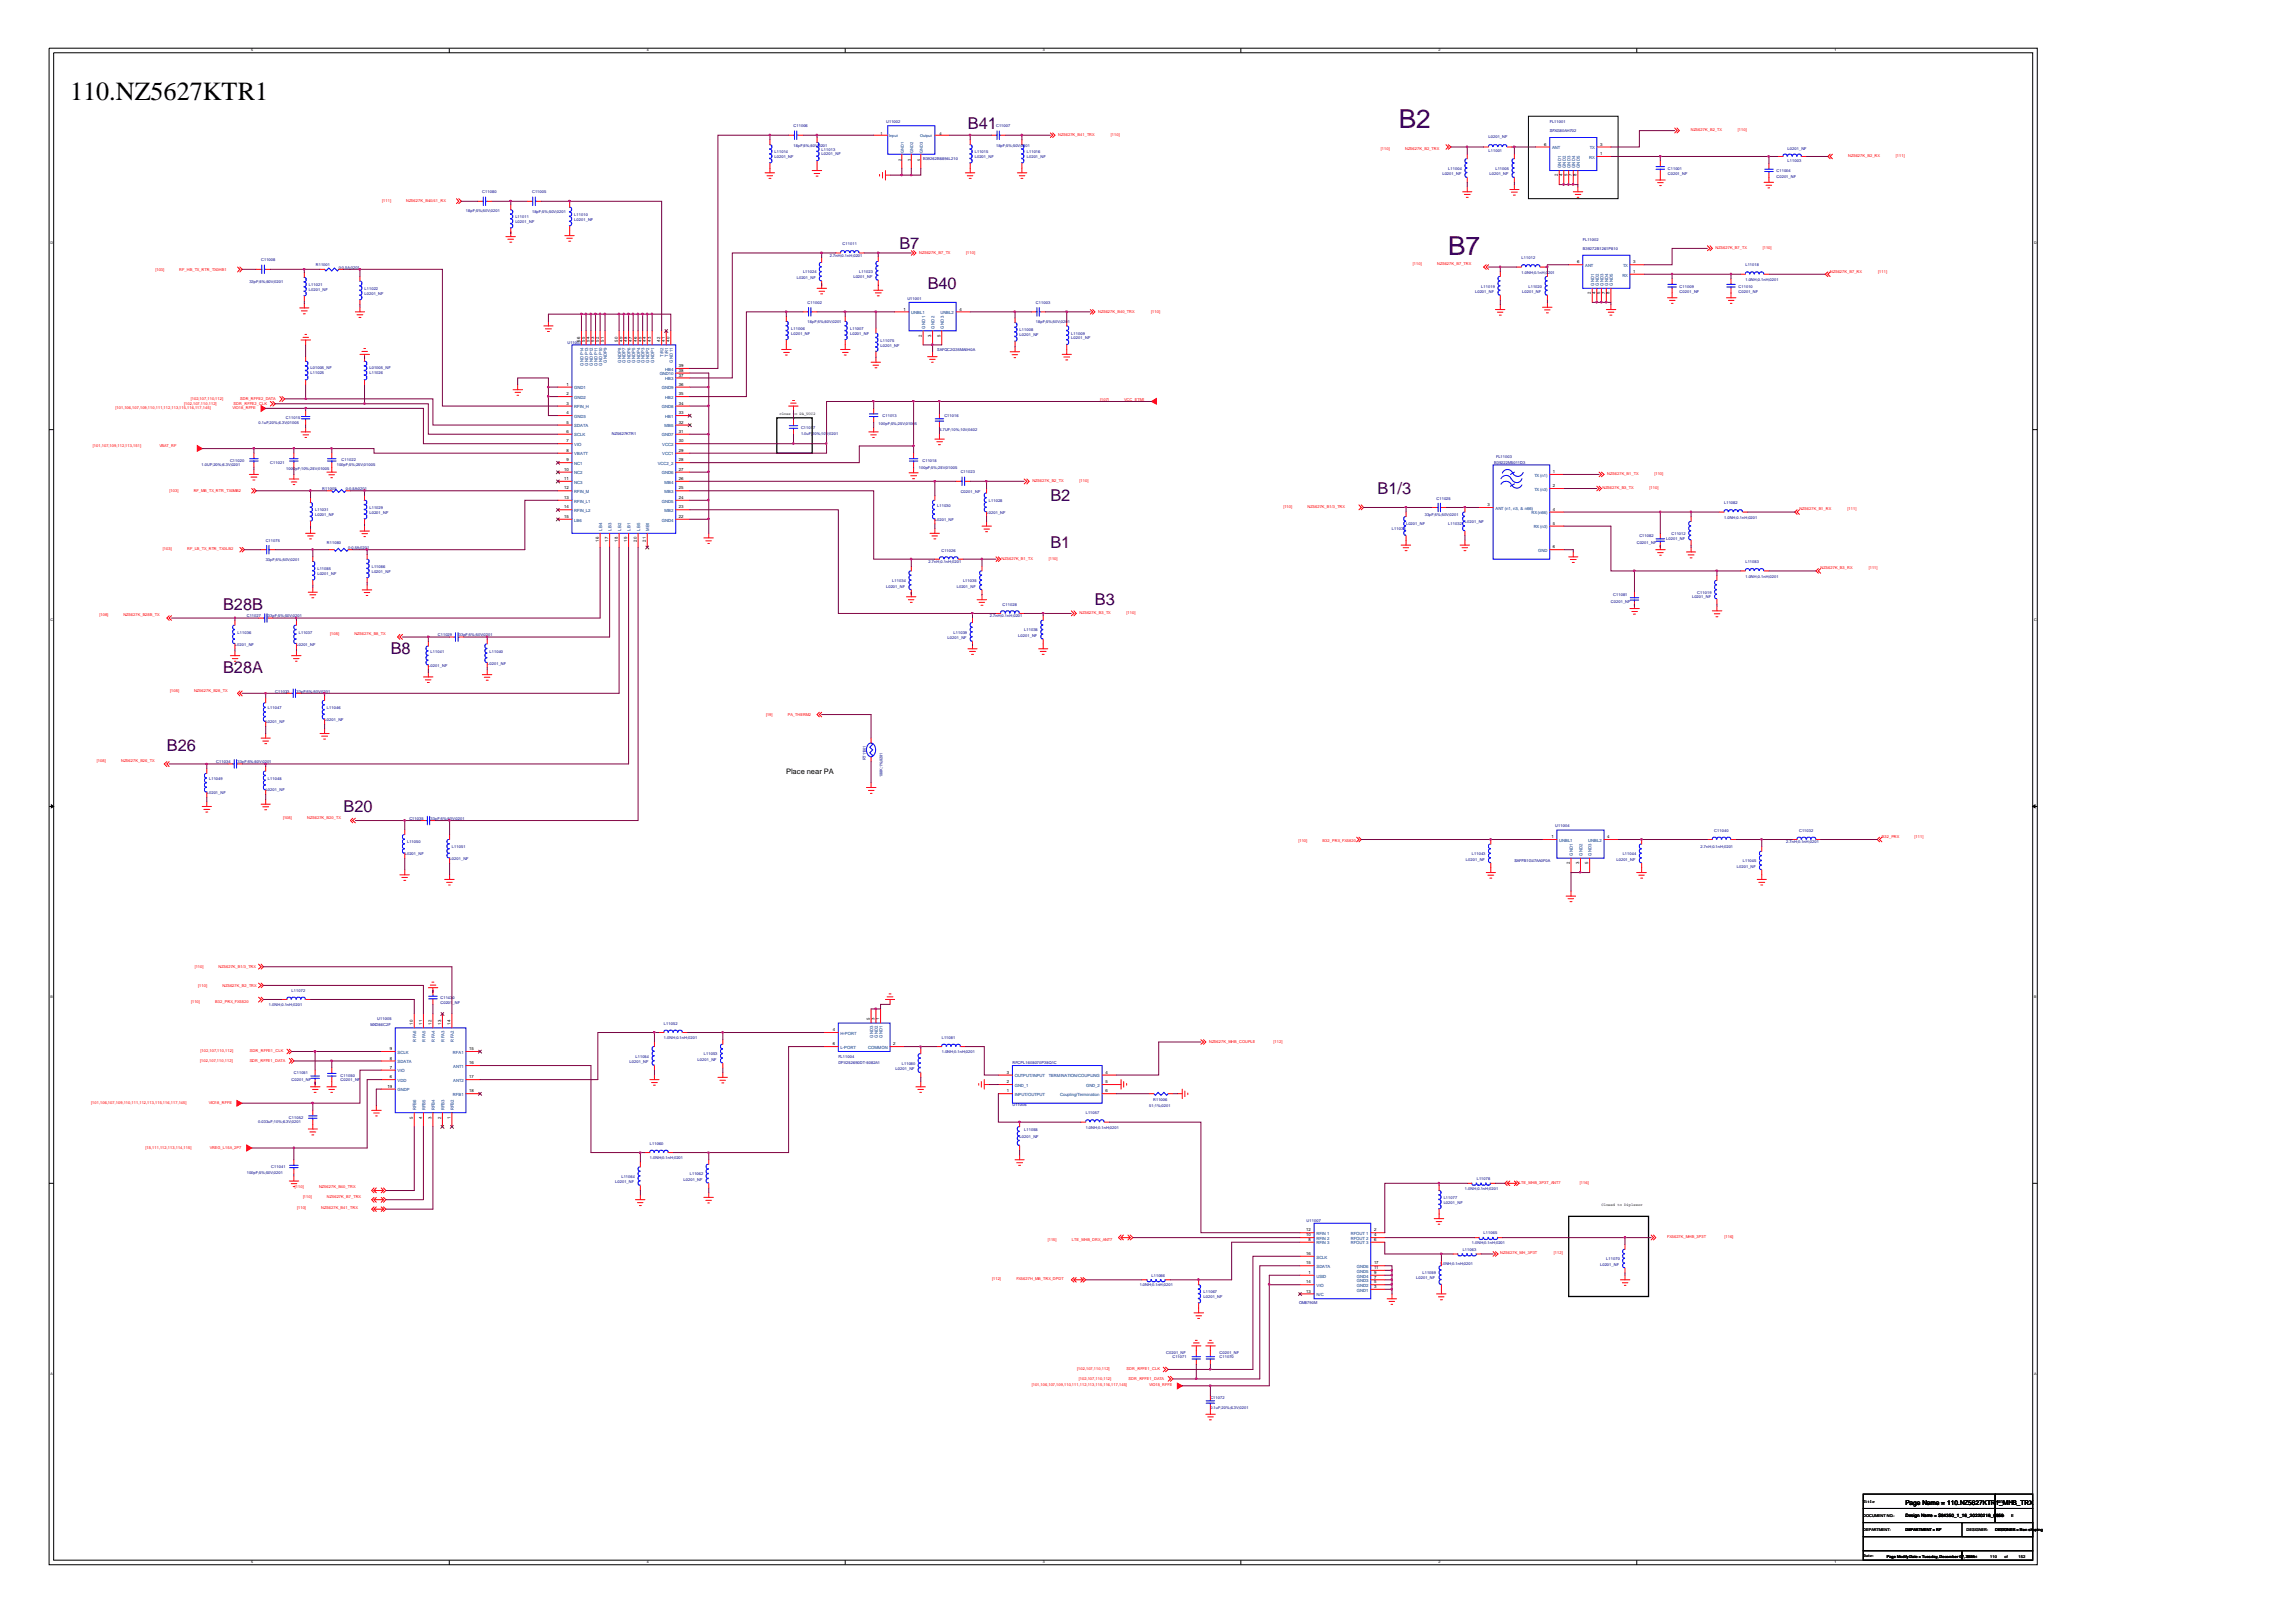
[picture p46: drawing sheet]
<svg xmlns="http://www.w3.org/2000/svg" width="297mm" height="210mm" viewBox="0 0 297 210" stroke-linecap="round" stroke-linejoin="round" font-family="sans-serif">
<defs><g id="words">
<text font-size="3.4" x="9.1" y="12.9">110.NZ5627KTR1</text>
<g font-size="3.4" fill="#400040">
<text x="181" y="16.6">B2</text>
<text x="187.4" y="33">B7</text>
</g>
<g font-size="2.1" fill="#400040">
<text x="125.2" y="16.7">B41</text>
<text x="116.4" y="32.2">B7</text>
<text x="120" y="37.4">B40</text>
<text x="135.9" y="64.9">B2</text>
<text x="178.2" y="63.9">B1/3</text>
<text x="135.9" y="71">B1</text>
<text x="28.9" y="78.9">B28B</text>
<text x="141.6" y="78.3">B3</text>
<text x="28.9" y="87.1">B28A</text>
<text x="50.5" y="84.7">B8</text>
<text x="21.6" y="97.2">B26</text>
<text x="44.5" y="105.1">B20</text>
</g>
<text font-size="1" x="101.7" y="100.1">Place near PA</text>
<text font-size=".8" x="246.5" y="194.8">Page Name = 110.NZ5627KTR1_MHB_TRX</text>
<g font-size=".6">
<text x="199.8" y="18.9">6</text>
<text x="201.5" y="22.8" transform="rotate(-90 201.5 22.8)">2</text>
<text x="202.1" y="22.8" transform="rotate(-90 202.1 22.8)">4</text>
<text x="202.8" y="22.8" transform="rotate(-90 202.8 22.8)">5</text>
<text x="203.4" y="22.8" transform="rotate(-90 203.4 22.8)">7</text>
<text x="204" y="22.8" transform="rotate(-90 204 22.8)">8</text>
<text x="207" y="18.9">3</text>
<text x="207" y="20.1">1</text>
<text x="204" y="34.1">6</text>
<text x="211.3" y="34.1">3</text>
<text x="211.3" y="35.3">1</text>
<text x="116.9" y="40.2">1</text>
<text x="124.1" y="40.2">4</text>
<text x="205.8" y="38.1" transform="rotate(-90 205.8 38.1)">2</text>
<text x="206.4" y="38.1" transform="rotate(-90 206.4 38.1)">4</text>
<text x="207" y="38.1" transform="rotate(-90 207 38.1)">5</text>
<text x="207.6" y="38.1" transform="rotate(-90 207.6 38.1)">7</text>
<text x="208.2" y="38.1" transform="rotate(-90 208.2 38.1)">8</text>
<text x="75.1" y="44.2" transform="rotate(-90 75.1 44.2)">56</text>
<text x="75.6" y="44.2" transform="rotate(-90 75.6 44.2)">55</text>
<text x="76.3" y="44.2" transform="rotate(-90 76.3 44.2)">54</text>
<text x="76.9" y="44.2" transform="rotate(-90 76.9 44.2)">53</text>
<text x="77.5" y="44.2" transform="rotate(-90 77.5 44.2)">52</text>
<text x="78.1" y="44.2" transform="rotate(-90 78.1 44.2)">51</text>
<text x="79.9" y="44.2" transform="rotate(-90 79.9 44.2)">50</text>
<text x="80.5" y="44.2" transform="rotate(-90 80.5 44.2)">49</text>
<text x="81.2" y="44.2" transform="rotate(-90 81.2 44.2)">48</text>
<text x="81.7" y="44.2" transform="rotate(-90 81.7 44.2)">47</text>
<text x="82.4" y="44.2" transform="rotate(-90 82.4 44.2)">46</text>
<text x="83" y="44.2" transform="rotate(-90 83 44.2)">45</text>
<text x="83.6" y="44.2" transform="rotate(-90 83.6 44.2)">44</text>
<text x="84.2" y="44.2" transform="rotate(-90 84.2 44.2)">43</text>
<text x="85.4" y="44.2" transform="rotate(-90 85.4 44.2)">42</text>
<text x="86" y="44.2" transform="rotate(-90 86 44.2)">41</text>
<text x="86.6" y="44.2" transform="rotate(-90 86.6 44.2)">40</text>
<text x="87.8" y="47.5">39</text>
<text x="119.3" y="43.6" transform="rotate(-90 119.3 43.6)">2</text>
<text x="120.5" y="43.6" transform="rotate(-90 120.5 43.6)">3</text>
<text x="121.7" y="43.6" transform="rotate(-90 121.7 43.6)">5</text>
<text x="73.3" y="49.9">1</text>
<text x="73.3" y="51.2">2</text>
<text x="73.3" y="52.4">3</text>
<text x="73.3" y="53.6">4</text>
<text x="87.8" y="53.6">33</text>
<text x="87.8" y="52.4">34</text>
<text x="87.8" y="51.2">35</text>
<text x="87.8" y="49.9">36</text>
<text x="87.8" y="48.7">37</text>
<text x="87.8" y="48.1">38</text>
<text x="73.3" y="54.8">5</text>
<text x="73.3" y="56">6</text>
<text x="73.3" y="57.2">7</text>
<text x="73.3" y="58.5">8</text>
<text x="73.3" y="59.7">9</text>
<text x="87.8" y="59.7">28</text>
<text x="87.8" y="58.5">29</text>
<text x="87.8" y="57.2">30</text>
<text x="87.8" y="56">31</text>
<text x="87.8" y="54.8">32</text>
<text x="73" y="60.9">10</text>
<text x="73" y="62.1">11</text>
<text x="73" y="63.3">12</text>
<text x="73" y="64.6">13</text>
<text x="73" y="65.8">14</text>
<text x="87.8" y="65.8">23</text>
<text x="87.8" y="64.6">24</text>
<text x="87.8" y="63.3">25</text>
<text x="87.8" y="62.1">26</text>
<text x="87.8" y="60.9">27</text>
<text x="192.4" y="65.5">3</text>
<text x="200.9" y="63">2</text>
<text x="200.9" y="61.2">1</text>
<text x="73" y="67">15</text>
<text x="77.5" y="70.1" transform="rotate(-90 77.5 70.1)">16</text>
<text x="78.7" y="70.1" transform="rotate(-90 78.7 70.1)">17</text>
<text x="79.9" y="70.1" transform="rotate(-90 79.9 70.1)">18</text>
<text x="81.2" y="70.1" transform="rotate(-90 81.2 70.1)">19</text>
<text x="82.4" y="70.1" transform="rotate(-90 82.4 70.1)">20</text>
<text x="83.6" y="70.1" transform="rotate(-90 83.6 70.1)">21</text>
<text x="87.8" y="67">22</text>
<text x="200.9" y="66.1">4</text>
<text x="200.9" y="67.9">5</text>
<text x="200.9" y="71">6</text>
<text x="200.7" y="108.5">1</text>
<text x="203.1" y="111.8" transform="rotate(-90 203.1 111.8)">2</text>
<text x="204.3" y="111.8" transform="rotate(-90 204.3 111.8)">3</text>
<text x="205.5" y="111.8" transform="rotate(-90 205.5 111.8)">5</text>
<text x="207.9" y="108.5">4</text>
<text x="112.5" y="132" transform="rotate(-90 112.5 132)">5</text>
<text x="113.2" y="132" transform="rotate(-90 113.2 132)">3</text>
<text x="113.7" y="132" transform="rotate(-90 113.7 132)">1</text>
<text x="50.4" y="137.1">8</text>
<text x="50.4" y="135.9">9</text>
<text x="53.4" y="132.6" transform="rotate(-90 53.4 132.6)">10</text>
<text x="54.6" y="132.6" transform="rotate(-90 54.6 132.6)">11</text>
<text x="55.8" y="132.6" transform="rotate(-90 55.8 132.6)">12</text>
<text x="57.1" y="132.6" transform="rotate(-90 57.1 132.6)">13</text>
<text x="58.3" y="132.6" transform="rotate(-90 58.3 132.6)">14</text>
<text x="60.7" y="135.9">15</text>
<text x="60.7" y="137.7">16</text>
<text x="107.7" y="133.4">4</text>
<text x="107.7" y="135.3">6</text>
<text x="115.6" y="135.3">2</text>
<text x="50.1" y="140.8">19</text>
<text x="50.4" y="139.5">6</text>
<text x="50.4" y="138.3">7</text>
<text x="60.7" y="139.5">17</text>
<text x="60.7" y="141.4">18</text>
<text x="130.3" y="141.4">1</text>
<text x="130.3" y="140.2">2</text>
<text x="130.3" y="139">3</text>
<text x="143" y="140.2">5</text>
<text x="143" y="141.4">6</text>
<text x="143" y="139">4</text>
<text x="53.4" y="144.8" transform="rotate(-90 53.4 144.8)">5</text>
<text x="54.6" y="144.8" transform="rotate(-90 54.6 144.8)">4</text>
<text x="55.8" y="144.8" transform="rotate(-90 55.8 144.8)">3</text>
<text x="57.1" y="144.8" transform="rotate(-90 57.1 144.8)">2</text>
<text x="58.3" y="144.8" transform="rotate(-90 58.3 144.8)">1</text>
<text x="169" y="160">10</text>
<text x="169" y="159.4">12</text>
<text x="169.3" y="160.6">8</text>
<text x="177.8" y="159.4">2</text>
<text x="177.8" y="160">4</text>
<text x="177.8" y="160.6">6</text>
<text x="169" y="167.3">13</text>
<text x="169" y="166.1">14</text>
<text x="169" y="163.6">15</text>
<text x="169" y="162.4">16</text>
<text x="169.3" y="164.9">1</text>
<text x="177.8" y="166.1">5</text>
<text x="177.8" y="165.5">7</text>
<text x="177.8" y="164.9">9</text>
<text x="177.8" y="166.7">3</text>
<text x="177.8" y="164.2">11</text>
<text x="177.8" y="163.6">17</text>
<text x="246.5" y="196.4">Design Name = S84350_1_16_20220216_0959</text>
</g>
<g font-size=".6" fill="#004080">
<text x="200.8" y="19.3">ANT</text>
<text x="202" y="21.8" transform="rotate(-90 202 21.8)">GND1</text>
<text x="202.6" y="21.8" transform="rotate(-90 202.6 21.8)">GND2</text>
<text x="203.2" y="21.8" transform="rotate(-90 203.2 21.8)">GND3</text>
<text x="203.8" y="21.8" transform="rotate(-90 203.8 21.8)">GND4</text>
<text x="204.4" y="21.8" transform="rotate(-90 204.4 21.8)">GND5</text>
<text x="205.6" y="20.5">RX</text>
<text x="205.7" y="19.3">TX</text>
<text x="205.1" y="34.6">ANT</text>
<text x="209.9" y="35.8">RX</text>
<text x="210" y="34.6">TX</text>
<text x="117.9" y="40.7">UNBL1</text>
<text x="121.7" y="40.7">UNBL2</text>
<text x="206.2" y="37" transform="rotate(-90 206.2 37)">GND1</text>
<text x="206.8" y="37" transform="rotate(-90 206.8 37)">GND2</text>
<text x="207.4" y="37" transform="rotate(-90 207.4 37)">GND3</text>
<text x="208.1" y="37" transform="rotate(-90 208.1 37)">GND4</text>
<text x="208.7" y="37" transform="rotate(-90 208.7 37)">GND5</text>
<text x="75.5" y="47.3" transform="rotate(-90 75.5 47.3)">GNDP14</text>
<text x="76.1" y="47.3" transform="rotate(-90 76.1 47.3)">GNDP13</text>
<text x="76.7" y="47.3" transform="rotate(-90 76.7 47.3)">GNDP12</text>
<text x="77.3" y="47.3" transform="rotate(-90 77.3 47.3)">GNDP11</text>
<text x="77.9" y="47.3" transform="rotate(-90 77.9 47.3)">GNDP10</text>
<text x="78.5" y="47" transform="rotate(-90 78.5 47)">GNDP9</text>
<text x="80.3" y="47" transform="rotate(-90 80.3 47)">GNDP8</text>
<text x="80.9" y="47" transform="rotate(-90 80.9 47)">GNDP7</text>
<text x="81.6" y="47" transform="rotate(-90 81.6 47)">GNDP6</text>
<text x="82.2" y="47" transform="rotate(-90 82.2 47)">GNDP5</text>
<text x="82.8" y="47" transform="rotate(-90 82.8 47)">GNDP4</text>
<text x="83.4" y="47" transform="rotate(-90 83.4 47)">GNDP3</text>
<text x="84" y="47" transform="rotate(-90 84 47)">GNDP2</text>
<text x="84.6" y="47" transform="rotate(-90 84.6 47)">GNDP1</text>
<text x="85.9" y="46.2" transform="rotate(-90 85.9 46.2)">T/R2</text>
<text x="86.1" y="48">HB4</text>
<text x="86.4" y="46.2" transform="rotate(-90 86.4 46.2)">T/R1</text>
<text x="87" y="46.9" transform="rotate(-90 87 46.9)">GND11</text>
<text x="119.7" y="42.5" transform="rotate(-90 119.7 42.5)">GND1</text>
<text x="120.9" y="42.5" transform="rotate(-90 120.9 42.5)">GND2</text>
<text x="122.1" y="42.5" transform="rotate(-90 122.1 42.5)">GND3</text>
<text x="74.3" y="50.4">GND1</text>
<text x="74.3" y="51.6">GND2</text>
<text x="74.3" y="52.8">RFIN_H</text>
<text x="85.3" y="48.6">GND10</text>
<text x="85.6" y="52.8">GND8</text>
<text x="85.6" y="50.4">GND9</text>
<text x="86.1" y="51.6">HB2</text>
<text x="86.1" y="49.2">HB3</text>
<text x="74.3" y="54.1">GND3</text>
<text x="74.3" y="55.3">SDATA</text>
<text x="74.3" y="56.5">SCLK</text>
<text x="74.3" y="57.7">VIO</text>
<text x="74.3" y="58.9">VBATT</text>
<text x="85.6" y="56.5">GND7</text>
<text x="85.7" y="58.9">VCC1</text>
<text x="85.7" y="57.7">VCC2</text>
<text x="86" y="55.3">MB5</text>
<text x="86.1" y="54.1">HB1</text>
<text x="74.3" y="60.2">NC1</text>
<text x="74.3" y="61.4">NC2</text>
<text x="74.3" y="62.6">NC3</text>
<text x="74.3" y="63.8">RFIN_M</text>
<text x="74.3" y="65">RFIN_L1</text>
<text x="85.1" y="60.2">VCC2_2</text>
<text x="85.6" y="65">GND5</text>
<text x="85.6" y="61.4">GND6</text>
<text x="86" y="63.8">MB3</text>
<text x="86" y="62.6">MB4</text>
<text x="193.5" y="66">ANT (n1, n3, &amp; n66)</text>
<text x="198.5" y="63.5">TX (n3)</text>
<text x="198.5" y="61.7">TX (n1)</text>
<text x="74.3" y="66.3">RFIN_L2</text>
<text x="74.3" y="67.5">LB6</text>
<text x="77.9" y="68.7" transform="rotate(-90 77.9 68.7)">LB4</text>
<text x="79.1" y="68.7" transform="rotate(-90 79.1 68.7)">LB3</text>
<text x="80.3" y="68.7" transform="rotate(-90 80.3 68.7)">LB2</text>
<text x="81.6" y="68.7" transform="rotate(-90 81.6 68.7)">LB1</text>
<text x="82.8" y="68.7" transform="rotate(-90 82.8 68.7)">LB5</text>
<text x="84" y="68.7" transform="rotate(-90 84 68.7)">MB1</text>
<text x="85.6" y="67.5">GND4</text>
<text x="86" y="66.3">MB2</text>
<text x="198.1" y="66.6">RX (n66)</text>
<text x="198.4" y="68.4">RX (n3)</text>
<text x="199" y="71.4">GND</text>
<text x="201.7" y="108.9">UNBL1</text>
<text x="203.5" y="110.8" transform="rotate(-90 203.5 110.8)">GND1</text>
<text x="204.7" y="110.8" transform="rotate(-90 204.7 110.8)">GND2</text>
<text x="205.5" y="108.9">UNBL2</text>
<text x="205.9" y="110.8" transform="rotate(-90 205.9 110.8)">GND3</text>
<text x="51.4" y="137.6">SDATA</text>
<text x="51.4" y="136.4">SCLK</text>
<text x="53.8" y="134.8" transform="rotate(-90 53.8 134.8)">RFA6</text>
<text x="55" y="134.8" transform="rotate(-90 55 134.8)">RFA5</text>
<text x="56.3" y="134.8" transform="rotate(-90 56.3 134.8)">RFA4</text>
<text x="57.5" y="134.8" transform="rotate(-90 57.5 134.8)">RFA3</text>
<text x="58.6" y="136.4">RFA1</text>
<text x="58.7" y="134.8" transform="rotate(-90 58.7 134.8)">RFA2</text>
<text x="108.8" y="133.9">H-PORT</text>
<text x="108.8" y="135.7">L-PORT</text>
<text x="112.3" y="135.7">COMMON</text>
<text x="112.9" y="134.3" transform="rotate(-90 112.9 134.3)">GND3</text>
<text x="113.6" y="134.3" transform="rotate(-90 113.6 134.3)">GND2</text>
<text x="114.2" y="134.3" transform="rotate(-90 114.2 134.3)">GND1</text>
<text x="51.4" y="140">VDD</text>
<text x="51.4" y="138.8">VIO</text>
<text x="51.4" y="141.2">GNDP</text>
<text x="53.8" y="143.7" transform="rotate(-90 53.8 143.7)">RFB6</text>
<text x="55" y="143.7" transform="rotate(-90 55 143.7)">RFB5</text>
<text x="56.3" y="143.7" transform="rotate(-90 56.3 143.7)">RFB4</text>
<text x="57.5" y="143.7" transform="rotate(-90 57.5 143.7)">RFB3</text>
<text x="58.6" y="141.8">RFB1</text>
<text x="58.6" y="138.2">ANT1</text>
<text x="58.6" y="140">ANT2</text>
<text x="58.7" y="143.7" transform="rotate(-90 58.7 143.7)">RFB2</text>
<text x="131.3" y="141.8">INPUT/OUTPUT</text>
<text x="131.3" y="140.6">GND_1</text>
<text x="131.3" y="139.4">OUTPUT/INPUT</text>
<text x="135.7" y="139.4">TERMINATION/COUPLING</text>
<text x="137.2" y="141.8">Coupling/Termination</text>
<text x="140.5" y="140.6">GND_2</text>
<text x="170.3" y="161.1">RFIN 3</text>
<text x="170.3" y="160.5">RFIN 2</text>
<text x="170.3" y="159.8">RFIN 1</text>
<text x="174.8" y="159.8">RFOUT 1</text>
<text x="174.8" y="160.5">RFOUT 2</text>
<text x="174.8" y="161.1">RFOUT 3</text>
<text x="170.3" y="165.3">USID</text>
<text x="170.3" y="167.7">N/C</text>
<text x="170.3" y="166.6">VIO</text>
<text x="170.3" y="164.1">SDATA</text>
<text x="170.3" y="162.9">SCLK</text>
<text x="175.6" y="166.6">GND2</text>
<text x="175.6" y="165.9">GND3</text>
<text x="175.6" y="165.3">GND4</text>
<text x="175.6" y="167.1">GND1</text>
<text x="175.6" y="164.7">GND5</text>
<text x="175.6" y="164.1">GND6</text>
</g>
<g font-size=".5">
<text x="32.5" y="6.7">5</text>
<text x="83.7" y="6.7">4</text>
<text x="134.9" y="6.7">3</text>
<text x="186.1" y="6.7">2</text>
<text x="237.3" y="6.7">1</text>
<text x="113.9" y="17.5">1</text>
<text x="121.5" y="17.5">4</text>
<text x="116.6" y="20.8" transform="rotate(-90 116.6 20.8)">2</text>
<text x="117.9" y="20.8" transform="rotate(-90 117.9 20.8)">3</text>
<text x="119.1" y="20.8" transform="rotate(-90 119.1 20.8)">5</text>
<text x="6.5" y="31.6">D</text>
<text x="263.1" y="31.6">D</text>
<text x="100.8" y="53.7">close to PA_VCC2</text>
<text x="6.5" y="80.4">C</text>
<text x="263.1" y="80.4">C</text>
<text x="6.5" y="129.1">B</text>
<text x="263.1" y="129.1">B</text>
<text x="207.2" y="156.1">Closed to Diplexer</text>
<text x="6.5" y="177.9">A</text>
<text x="263.1" y="177.9">A</text>
<text x="241" y="194.5">Title</text>
<text x="241" y="196.3">DOCUMENT NO.:</text>
<text x="258.4" y="196.3">Size</text>
<text x="258.4" y="194.5">REV:</text>
<text x="259.9" y="194.5">V10</text>
<text x="260.2" y="196.3">E</text>
<text x="32.5" y="202.3">5</text>
<text x="83.7" y="202.3">4</text>
<text x="134.9" y="202.3">3</text>
<text x="186.1" y="202.3">2</text>
<text x="237.3" y="202.3">1</text>
<text x="241" y="198.1">DEPARTMENT:</text>
<text x="241.1" y="201.5">Date:</text>
<text x="244.1" y="201.6">Page ModifyDate = Tuesday, December 07, 2021</text>
<text x="246.5" y="198.1">DEPARTMENT = RF</text>
<text x="254.4" y="198.1">DESIGNER:</text>
<text x="254.4" y="201.6">Sheet</text>
<text x="257.5" y="201.6">110</text>
<text x="258.1" y="198.1">DESIGNER = Ren shuping</text>
<text x="259.3" y="201.6">of</text>
<text x="261.2" y="201.6">152</text>
</g>
<g font-size=".5" fill="#000080">
<text x="102.7" y="16.5">C11006</text>
<text x="114.6" y="15.9">U11002</text>
<text x="128.9" y="16.5">C11007</text>
<text x="192.6" y="17.8">L0201_NF</text>
<text x="200.5" y="15.9">FL11001</text>
<text x="200.5" y="17.1">SFXG80AH702</text>
<text x="100.2" y="19.8">L11014</text>
<text x="100.2" y="20.5">L0201_NF</text>
<text x="102.7" y="19">18pF;5%;50V;0201</text>
<text x="106.3" y="19.5">L11013</text>
<text x="106.3" y="20.1">L0201_NF</text>
<text x="119.4" y="20.8">B39262B8894L210</text>
<text x="126.1" y="19.8">L11015</text>
<text x="126.1" y="20.5">L0201_NF</text>
<text x="128.9" y="19">18pF;5%;50V;0201</text>
<text x="132.8" y="19.8">L11016</text>
<text x="132.8" y="20.5">L0201_NF</text>
<text x="186.6" y="22.7">L0201_NF</text>
<text x="187.4" y="22">L11004</text>
<text x="192.6" y="19.7">L11001</text>
<text x="192.7" y="22.7">L0201_NF</text>
<text x="193.5" y="22">L11005</text>
<text x="215.8" y="22">C11001</text>
<text x="215.8" y="22.7">C0201_NF</text>
<text x="229.8" y="22.3">C11004</text>
<text x="229.8" y="23">C0201_NF</text>
<text x="231.3" y="20.9">L11003</text>
<text x="231.3" y="19.4">L0201_NF</text>
<text x="60.3" y="27.4">18pF;5%;50V;0201</text>
<text x="62.4" y="25">C11080</text>
<text x="66.7" y="28.3">L11011</text>
<text x="66.7" y="28.8">L0201_NF</text>
<text x="68.8" y="25">C11005</text>
<text x="68.8" y="27.5">18pF;5%;50V;0201</text>
<text x="74.3" y="28">L11010</text>
<text x="74.3" y="28.5">L0201_NF</text>
<text x="33.8" y="33.8">C11008</text>
<text x="40.9" y="34.4">R11001</text>
<text x="43.8" y="34.8">0;0.5A;0201</text>
<text x="103.9" y="35.4">L11024</text>
<text x="107.4" y="33.2">2.7nH;0.1nH;0201</text>
<text x="109" y="31.8">C11011</text>
<text x="110.4" y="36">L0201_NF</text>
<text x="111.2" y="35.3">L11023</text>
<text x="196.8" y="33.5">L11012</text>
<text x="196.8" y="35.4">1.0NH;0.1nH;0201</text>
<text x="204.8" y="31.1">FL11002</text>
<text x="204.8" y="32.3">B39272B1261P810</text>
<text x="225.8" y="34.5">L11018</text>
<text x="32.3" y="36.6">33pF;5%;50V;0201</text>
<text x="40" y="37">L11021</text>
<text x="40" y="37.6">L0201_NF</text>
<text x="47.2" y="37.5">L11022</text>
<text x="47.2" y="38.1">L0201_NF</text>
<text x="103.1" y="36.1">L0201_NF</text>
<text x="104.5" y="39.3">C11002</text>
<text x="104.5" y="41.8">18pF;5%;50V;0201</text>
<text x="117.4" y="38.8">U11001</text>
<text x="134" y="39.3">C11003</text>
<text x="134" y="41.8">18pF;5%;50V;0201</text>
<text x="190.8" y="37.9">L0201_NF</text>
<text x="191.6" y="37.2">L11019</text>
<text x="196.9" y="37.9">L0201_NF</text>
<text x="197.7" y="37.2">L11020</text>
<text x="217.3" y="37.2">C11009</text>
<text x="217.3" y="37.9">C0201_NF</text>
<text x="224.9" y="37.2">C11010</text>
<text x="224.9" y="37.9">C0201_NF</text>
<text x="225.8" y="36.3">1.0NH;0.1nH;0201</text>
<text x="40.2" y="47.8">L01005_NF</text>
<text x="47.8" y="47.8">L01005_NF</text>
<text x="73.4" y="44.5">U11003</text>
<text x="102.4" y="42.7">L11006</text>
<text x="102.4" y="43.3">L0201_NF</text>
<text x="110" y="42.7">L11007</text>
<text x="110" y="43.3">L0201_NF</text>
<text x="113.9" y="44.2">L11075</text>
<text x="113.9" y="44.8">L0201_NF</text>
<text x="121.2" y="45.4">SAFQC2G35MA0H0A</text>
<text x="131.9" y="42.9">L11008</text>
<text x="131.9" y="43.5">L0201_NF</text>
<text x="138.6" y="43.3">L11009</text>
<text x="138.6" y="43.9">L0201_NF</text>
<text x="40.2" y="48.4">L11025</text>
<text x="47.8" y="48.4">L11026</text>
<text x="114.2" y="54">C11013</text>
<text x="122.2" y="54">C11016</text>
<text x="29.8" y="59.7">C11020</text>
<text x="33.4" y="54.9">0.1uF;20%;6.3V;01005</text>
<text x="37" y="54.3">C11015</text>
<text x="44.2" y="59.7">C11022</text>
<text x="79.2" y="56.2">NZ5627KTR1</text>
<text x="103.6" y="55.5">C11017</text>
<text x="103.6" y="56.2">1.0uF;</text>
<text x="105.1" y="56.2">20%;10V;0201</text>
<text x="113.7" y="55">100pF;5%;25V;01005</text>
<text x="119.3" y="59.7">C11018</text>
<text x="121.5" y="55.8">4.7UF;10%;10V;0402</text>
<text x="193.5" y="59.3">FL11003</text>
<text x="26.1" y="60.3">1.0UF;20%;6.3V;0201</text>
<text x="35" y="60.1">C11021</text>
<text x="37" y="60.8">1000pF;10%;25V;01005</text>
<text x="41.7" y="63.4">R11005</text>
<text x="43.6" y="60.3">100pF;5%;25V;01005</text>
<text x="44.7" y="63.4">0;0.5A;0201</text>
<text x="47.8" y="65.8">L11029</text>
<text x="118.9" y="60.7">100pF;5%;25V;01005</text>
<text x="121.2" y="65.5">L11030</text>
<text x="124.3" y="61.3">C11023</text>
<text x="124.3" y="63.8">C0201_NF</text>
<text x="127.9" y="65">L11028</text>
<text x="185.8" y="64.7">C11025</text>
<text x="193.3" y="60">B39222M5011D3</text>
<text x="223.1" y="65.2">L11082</text>
<text x="34.4" y="70.1">C11075</text>
<text x="40.8" y="66.2">L11031</text>
<text x="40.8" y="66.8">L0201_NF</text>
<text x="42.3" y="70.4">R11080</text>
<text x="45" y="71">0;0.5A;0201</text>
<text x="47.8" y="66.5">L0201_NF</text>
<text x="120.9" y="67.4">L0201_NF</text>
<text x="121.8" y="71.4">C11026</text>
<text x="127.6" y="66.5">L0201_NF</text>
<text x="180.1" y="68.6">L11033</text>
<text x="181.9" y="68">L0201_NF</text>
<text x="184.3" y="66.8">33pF;5%;50V;0201</text>
<text x="187.4" y="68">L11032</text>
<text x="189.5" y="67.7">L0201_NF</text>
<text x="211.8" y="70.4">C0201_NF</text>
<text x="212.1" y="69.5">C11082</text>
<text x="215.6" y="69.8">L0201_NF</text>
<text x="216.2" y="69.2">C11012</text>
<text x="223.1" y="67.2">1.0NH;0.1nH;0201</text>
<text x="34.4" y="72.6">33pF;5%;50V;0201</text>
<text x="41.1" y="73.8">L11085</text>
<text x="41.1" y="74.4">L0201_NF</text>
<text x="48.1" y="73.5">L11086</text>
<text x="48.1" y="74.1">L0201_NF</text>
<text x="114.6" y="76">L0201_NF</text>
<text x="115.4" y="75.3">L11034</text>
<text x="120.1" y="72.9">2.7nH;0.1nH;0201</text>
<text x="123.8" y="76">L0201_NF</text>
<text x="124.6" y="75.3">L11035</text>
<text x="208.7" y="77.1">C11081</text>
<text x="218.9" y="77.4">L0201_NF</text>
<text x="219.6" y="76.8">C11019</text>
<text x="225.8" y="72.9">L11083</text>
<text x="225.8" y="74.8">1.0NH;0.1nH;0201</text>
<text x="30.4" y="83.5">L0201_NF</text>
<text x="30.7" y="82">L11036</text>
<text x="31.9" y="79.9">C11027</text>
<text x="34.7" y="79.9">33pF;5%;50V;0201</text>
<text x="38.4" y="83.5">L0201_NF</text>
<text x="38.7" y="82">L11037</text>
<text x="56.6" y="82.3">C11029</text>
<text x="59.4" y="82.3">33pF;5%;50V;0201</text>
<text x="122.6" y="82.7">L0201_NF</text>
<text x="123.4" y="82">L11039</text>
<text x="128.1" y="79.9">2.7nH;0.1nH;0201</text>
<text x="129.7" y="78.4">C11028</text>
<text x="131.7" y="82.4">L0201_NF</text>
<text x="132.5" y="81.7">L11038</text>
<text x="208.4" y="78">C0201_NF</text>
<text x="35.6" y="89.6">C11033</text>
<text x="38.4" y="89.6">33pF;5%;50V;0201</text>
<text x="55.4" y="86.3">L0201_NF</text>
<text x="55.7" y="84.5">L11041</text>
<text x="63" y="86">L0201_NF</text>
<text x="63.3" y="84.5">L11040</text>
<text x="34.4" y="93.6">L0201_NF</text>
<text x="34.7" y="91.8">L11047</text>
<text x="42" y="93.3">L0201_NF</text>
<text x="42.3" y="91.8">L11046</text>
<text x="27.1" y="100.9">L11049</text>
<text x="28" y="98.8">C11034</text>
<text x="30.7" y="98.8">33pF;5%;50V;0201</text>
<text x="34.7" y="100.9">L11048</text>
<text x="112" y="98.4" transform="rotate(-90 112 98.4)">RT11001</text>
<text x="114.2" y="100.5" transform="rotate(-90 114.2 100.5)">100K;1%;0201</text>
<text x="26.8" y="102.8">L0201_NF</text>
<text x="34.4" y="102.4">L0201_NF</text>
<text x="53" y="106.1">C11035</text>
<text x="55.7" y="106.1">33pF;5%;50V;0201</text>
<text x="201.2" y="107.1">U11004</text>
<text x="221.8" y="107.7">C11040</text>
<text x="232.7" y="107.7">C11032</text>
<text x="52.4" y="110.7">L0201_NF</text>
<text x="52.7" y="109.1">L11050</text>
<text x="58.2" y="111.3">L0201_NF</text>
<text x="58.5" y="109.7">L11051</text>
<text x="189.7" y="111.4">L0201_NF</text>
<text x="190.4" y="110.7">L11043</text>
<text x="195.9" y="111.6">SAFFB1G47AA0F0A</text>
<text x="209.1" y="111.4">L0201_NF</text>
<text x="209.9" y="110.7">L11044</text>
<text x="220" y="109.7">2.7nH;0.1nH;0201</text>
<text x="224.7" y="112.3">L0201_NF</text>
<text x="225.5" y="111.6">L11045</text>
<text x="231.1" y="109.1">2.7nH;0.1nH;0201</text>
<text x="34.8" y="130.2">1.0NH;0.1nH;0201</text>
<text x="37.7" y="128.3">L11072</text>
<text x="57" y="129.3">C11430</text>
<text x="57" y="130">C0201_NF</text>
<text x="47.9" y="132.8">MXD86C2F</text>
<text x="48.8" y="132.1">U11005</text>
<text x="81.4" y="137.6">L0201_NF</text>
<text x="82.2" y="136.9">L11054</text>
<text x="85.9" y="132.6">L11052</text>
<text x="85.9" y="134.5">1.0NH;0.1nH;0201</text>
<text x="90.3" y="137.3">L0201_NF</text>
<text x="91.1" y="136.6">L11053</text>
<text x="108.5" y="136.9">FL11004</text>
<text x="108.5" y="137.7">DPX252690DT-5082A1</text>
<text x="116.7" y="137.8">L11080</text>
<text x="121.8" y="134.4">L11081</text>
<text x="121.8" y="136.3">1.0NH;0.1nH;0201</text>
<text x="131" y="137.7">RFCPL1608070P38Q1C</text>
<text x="37.7" y="139.9">C0201_NF</text>
<text x="38" y="139">C11051</text>
<text x="44.1" y="139.3">C11050</text>
<text x="44.1" y="139.9">C0201_NF</text>
<text x="115.9" y="138.5">L0201_NF</text>
<text x="131" y="143.1">U11006</text>
<text x="148.7" y="143.3">51;1%;0201</text>
<text x="149.2" y="142.4">R11006</text>
<text x="33.4" y="145.3">0.033uF;10%;6.3V;0201</text>
<text x="37.4" y="144.8">C11052</text>
<text x="84.1" y="148.1">L11060</text>
<text x="131.9" y="147.2">L0201_NF</text>
<text x="132.5" y="146.3">L11058</text>
<text x="140.5" y="144.2">L11057</text>
<text x="140.5" y="146.1">1.0NH;0.1nH;0201</text>
<text x="31.9" y="151.9">100pF;5%;50V;0201</text>
<text x="35.1" y="151.2">C11041</text>
<text x="79.6" y="153.1">L0201_NF</text>
<text x="80.4" y="152.4">L11064</text>
<text x="84.1" y="150">1.0NH;0.1nH;0201</text>
<text x="88.4" y="152.8">L0201_NF</text>
<text x="89.2" y="152.1">L11062</text>
<text x="186.8" y="155.2">L11077</text>
<text x="186.8" y="155.8">L0201_NF</text>
<text x="189.5" y="153.9">1.0NH;0.1nH;0201</text>
<text x="191.1" y="152.7">L11078</text>
<text x="169" y="158.2">U11007</text>
<text x="189.2" y="161.9">L11063</text>
<text x="190.4" y="161">1.0NH;0.1nH;0201</text>
<text x="191.9" y="159.7">L11065</text>
<text x="147.4" y="166.4">1.0NH;0.1nH;0201</text>
<text x="149" y="165.2">L11066</text>
<text x="155.7" y="167.4">L11067</text>
<text x="155.7" y="168">L0201_NF</text>
<text x="183.2" y="165.5">L0201_NF</text>
<text x="184" y="164.9">L11059</text>
<text x="186.3" y="163.8">1.0NH;0.1nH;0201</text>
<text x="207" y="163.8">L0201_NF</text>
<text x="207.8" y="163.1">L11070</text>
<text x="168.1" y="168.7">OM8790M</text>
<text x="150.9" y="175.2">C0201_NF</text>
<text x="151.7" y="175.8">C11071</text>
<text x="157.8" y="175.8">C11070</text>
<text x="157.8" y="175.2">C0201_NF</text>
<text x="156.6" y="181.1">C11072</text>
<text x="156.6" y="182.3">0.1uF;20%;6.3V;0201</text>
</g>
<g font-size=".5" fill="#004080">
<text x="115" y="17.8">Input</text>
<text x="119" y="17.8">Output</text>
<text x="116.9" y="19.7" transform="rotate(-90 116.9 19.7)">GND1</text>
<text x="118.2" y="19.7" transform="rotate(-90 118.2 19.7)">GND2</text>
<text x="119.4" y="19.7" transform="rotate(-90 119.4 19.7)">GND3</text>
</g>
<g font-size=".5" fill="#f00">
<text x="136.9" y="17.6">NZ5627K_B41_TRX</text>
<text x="143.7" y="17.6">[110]</text>
<text x="218.7" y="17">NZ5627K_B2_TX</text>
<text x="224.8" y="17">[110]</text>
<text x="178.6" y="19.4">[110]</text>
<text x="181.8" y="19.4">NZ5627K_B2_TRX</text>
<text x="239.1" y="20.3">NZ5627K_B2_RX</text>
<text x="245.3" y="20.3">[111]</text>
<text x="49.4" y="26.2">[111]</text>
<text x="52.5" y="26.2">NZ5627K_B40/41_RX</text>
<text x="20.1" y="35">[103]</text>
<text x="23.2" y="35">RF_HB_TX_RTR_TX0HB1</text>
<text x="118.9" y="32.8">NZ5627K_B7_TX</text>
<text x="125" y="32.8">[110]</text>
<text x="182.8" y="34.3">[110]</text>
<text x="185.9" y="34.3">NZ5627K_B7_TRX</text>
<text x="222" y="32.2">NZ5627K_B7_TX</text>
<text x="228" y="32.2">[110]</text>
<text x="236.8" y="35.3">NZ5627K_B7_RX</text>
<text x="243" y="35.3">[111]</text>
<text x="142.1" y="40.4">NZ5627K_B40_TRX</text>
<text x="148.9" y="40.4">[110]</text>
<text x="14.9" y="52.9">[101,106,107,109,110,111,112,113,115,116,117,145]</text>
<text x="23.8" y="52.4">[102,107,110,112]</text>
<text x="24.7" y="51.8">[102,107,110,112]</text>
<text x="30.1" y="52.9">VIO18_RFFE</text>
<text x="30.2" y="52.4">SDR_RFFE2_CLK</text>
<text x="31.1" y="51.8">SDR_RFFE2_DATA</text>
<text x="142.3" y="51.8">[107]</text>
<text x="145.5" y="51.8">VCC_ETM1</text>
<text x="12" y="57.8">[101,107,109,112,113,151]</text>
<text x="20.6" y="57.8">VBAT_RF</text>
<text x="21.9" y="63.7">[103]</text>
<text x="25.1" y="63.7">RF_MB_TX_RTR_TX0MB2</text>
<text x="133.6" y="62.4">NZ5627K_B2_TX</text>
<text x="139.7" y="62.4">[110]</text>
<text x="166" y="65.8">[110]</text>
<text x="169.2" y="65.8">NZ5627K_B1/3_TRX</text>
<text x="207.3" y="63.3">NZ5627K_B3_TX</text>
<text x="207.9" y="61.5">NZ5627K_B1_TX</text>
<text x="213.4" y="63.3">[110]</text>
<text x="214" y="61.5">[110]</text>
<text x="21.1" y="71.2">[103]</text>
<text x="24.2" y="71.2">RF_LB_TX_RTR_TX0LB2</text>
<text x="232.8" y="66.1">NZ5627K_B1_RX</text>
<text x="239" y="66.1">[111]</text>
<text x="129.6" y="72.5">NZ5627K_B1_TX</text>
<text x="135.7" y="72.5">[110]</text>
<text x="235.5" y="73.7">NZ5627K_B3_RX</text>
<text x="241.8" y="73.7">[111]</text>
<text x="12.9" y="79.8">[108]</text>
<text x="16" y="79.8">NZ5627K_B28B_TX</text>
<text x="42.7" y="82.2">[108]</text>
<text x="45.8" y="82.2">NZ5627K_B8_TX</text>
<text x="139.7" y="79.5">NZ5627K_B3_TX</text>
<text x="145.8" y="79.5">[110]</text>
<text x="22" y="89.5">[108]</text>
<text x="25.1" y="89.5">NZ5627K_B28_TX</text>
<text x="99.1" y="92.7">[19]</text>
<text x="101.9" y="92.7">PA_THERM2</text>
<text x="12.5" y="98.7">[108]</text>
<text x="15.7" y="98.7">NZ5627K_B26_TX</text>
<text x="36.6" y="106">[108]</text>
<text x="39.8" y="106">NZ5627K_B20_TX</text>
<text x="168" y="109">[110]</text>
<text x="171.1" y="109">B32_PRX_FX5820</text>
<text x="243.5" y="108.4">B32_PRX</text>
<text x="247.7" y="108.4">[111]</text>
<text x="25.2" y="125.2">[110]</text>
<text x="28.3" y="125.2">NZ5627K_B1/3_TRX</text>
<text x="24.7" y="129.8">[110]</text>
<text x="25.7" y="127.7">[110]</text>
<text x="27.9" y="129.8">B32_PRX_FX5820</text>
<text x="28.8" y="127.7">NZ5627K_B2_TRX</text>
<text x="25.9" y="137.4">[102,107,110,112]</text>
<text x="26" y="136.2">[102,107,110,112]</text>
<text x="32.3" y="137.4">SDR_RFFE1_DATA</text>
<text x="32.3" y="136.2">SDR_RFFE1_CLK</text>
<text x="156.4" y="134.9">NZ5627K_MHB_COUPLE</text>
<text x="164.8" y="134.9">[112]</text>
<text x="11.8" y="142.8">[101,106,107,109,110,111,112,113,115,116,117,145]</text>
<text x="27" y="142.8">VIO18_RFFE</text>
<text x="18.8" y="148.6">[18,111,112,113,114,115]</text>
<text x="27.1" y="148.6">VREG_L15A_2P7</text>
<text x="38.1" y="153.8">[110]</text>
<text x="39.2" y="155">[110]</text>
<text x="41.3" y="153.8">NZ5627K_B40_TRX</text>
<text x="42.3" y="155">NZ5627K_B7_TRX</text>
<text x="196.5" y="153.2">LTE_MHB_3P3T_ANT7</text>
<text x="204.4" y="153.2">[116]</text>
<text x="38.4" y="156.5">[110]</text>
<text x="41.6" y="156.5">NZ5627K_B41_TRX</text>
<text x="135.6" y="160.5">[115]</text>
<text x="138.7" y="160.5">LTE_MHB_DRX_ANT7</text>
<text x="215.7" y="160.2">FX5627K_MHB_3P3T</text>
<text x="223.1" y="160.2">[116]</text>
<text x="128.4" y="165.7">[112]</text>
<text x="131.5" y="165.7">FX5627H_MB_TRX_DPDT</text>
<text x="194.1" y="162.3">NZ5627K_MH_3P3T</text>
<text x="201" y="162.3">[112]</text>
<text x="133.5" y="179.4">[101,106,107,109,110,111,112,113,115,116,117,145]</text>
<text x="139.4" y="177.3">[102,107,110,112]</text>
<text x="139.6" y="178.6">[102,107,110,112]</text>
<text x="145.8" y="177.3">SDR_RFFE1_CLK</text>
<text x="146" y="178.6">SDR_RFFE1_DATA</text>
<text x="148.7" y="179.4">VIO18_RFFE</text>
</g>
</g></defs>
<g fill="none" stroke="#000" stroke-width=".13">
<path d="M6.3 6.2h257.3v196.3h-257.3zM6.9 6.8h256.1v195.1h-256.1zM58.1 6.2v.6M109.3 6.2v.6M160.5 6.2v.6M197.7 15h11.6v10.7h-11.6zM211.8 6.2v.6M6.4 55.6h.5M263 55.6h.6M6.4 104.4h.5M263 104.4h.6M6.4 153.1h.5"/>
<path d="M263 153.1h.6M241 193.4h17.1v1.8h-17.1zM241 195.2h17.1v1.8h-17.1zM241 198.9h22v1.8h-22zM241 197h22v1.9h-22zM253.8 197h9.2v1.9h-9.2zM258.1 193.4h4.9v1.8h-4.9zM258.1 195.2h4.9v1.8h-4.9zM58.1 201.9v.6M109.3 201.9v.6M160.5 201.9v.6M211.8 201.9v.6"/>
<path d="M241 200.7h12.8v1.2h-12.8zM253.8 200.7h9.2v1.2h-9.2z"/>
</g>
<g fill="#000" stroke="#000" stroke-width=".13">
<path d="M6.6 104.2l.3 .2-.3 .1z" fill-rule="evenodd"/>
<path d="M263 104.4l.3-.2v.3z" fill-rule="evenodd"/>
</g>
<path d="M100.5 54.1h4.6v4.5h-4.6zM202.9 157.4h10.4v10.4h-10.4z" fill="none" stroke="#000" stroke-width=".17"/>
<g fill="none" stroke="#f00" stroke-width=".13">
<path d="M99.6 18.1v.6M102 17.5h.7M103.3 17.5h.6M105.7 17.8v.6M113 17.5h1.9M116.7 20v1.8M117.9 20v1.8M119.1 20v1.8M120.9 17.5h1.9M125.5 18.1v.6M128.3 17.5h.6M129.5 17.5h.6"/>
<path d="M132.2 18.1v.6M135.9 17.2l.3 .3-.3 .3M136.2 17.2l.3 .3-.3 .3M187.1 18.7l.3 .3-.3 .3M187.4 18.7l.3 .3-.3 .3M189.8 20v.5M191.9 19h.7M195 19h.6M195.9 20v.5M198.7 19h1.8M206.6 19h1.8M216.7 16.6l.3 .3-.3 .3"/>
<path d="M217 16.6l.3 .3-.3 .3M236.8 20l-.3 .2 .3 .3M237.1 20l-.3 .2 .3 .3M30.7 34.6l.3 .3-.3 .3M31 34.6l.3 .3-.3 .3M33.1 34.9h.7M34.4 34.9h.6M38.8 39.8h1.2M39.4 35.3v.6M39.4 38.3v.7M39.4 39.3v.5M41.4 34.9h.6"/>
<path d="M43.8 34.9h.6M46.6 35.8v.6M46.6 38.8v.6M46.6 39.8v.6M59.1 25.7l.3 .3-.3 .3M59.4 25.7l.3 .3-.3 .3M61.8 26h.6M63 26h.6M65.4 30.6h1.3M65.7 31h.7M66 31.3h.2M66.1 26.5v.6"/>
<path d="M66.1 29.6v1M68.2 26h.6M69.4 26h.6M73.1 30.5h1.2M73.3 30.8h.7M73.6 31.2h.2M73.7 26.2v.6M73.7 29.3v1.2M99 22.4h1.2M99.2 22.7h.7M99.5 23.1h.2M99.6 21.1v1.3"/>
<path d="M105.1 22.1h1.2M105.3 22.5h.7M105.6 22.8h.2M105.7 37.3h1.2M105.7 20.8v1.3M106 37.7h.7M106.2 38h.2M106.3 33.3v.7M106.3 36.4v.9M108.1 32.7h.7M111.2 32.7h.6M113 37.6h1.2"/>
<path d="M113.2 37.9h.8M113.5 38.3h.2M113.6 33.2v.6M113.6 36.3v.6M113.6 36.9v.7M113.8 22.6v.2M114.2 22.3v.7M114.6 22.7h.5M114.6 22.1v1.2M117.9 32.4l.3 .3-.3 .3M118.2 32.4l.3 .3-.3 .3M124.9 22.4h1.2"/>
<path d="M125.1 22.7h.8M125.4 23.1h.2M125.5 21.1v1.3M131.6 22.4h1.2M131.9 22.7h.7M132.1 23.1h.2M132.2 21.1v1.3M189.2 24.8h1.2M189.4 25.2h.8M189.7 25.5h.2M189.8 23v.6M189.8 24.2v.6"/>
<path d="M192.3 34.3l-.4 .3 .4 .3M192.6 34.3l-.3 .3 .3 .3M194.1 35.2v.6M194.1 38.2v.6M194.1 39.4v.7M195.3 24.5h1.2M195.5 24.9h.8M195.8 25.2h.2M195.9 23v.6M195.9 23.9v.6M196.2 34.6h.6M199.3 34.6h.6"/>
<path d="M199.6 39.8h1.2M200.2 35.2v.6M200.2 38.2v.6M200.2 39.1v.7M201.7 22.1v1.8M202.3 22.1v1.8M202.9 34.3h1.9M202.9 22.1v1.8M203.5 24.8h1.3M203.5 22.1v1.8M203.8 25.2h.7M204 25.5h.3"/>
<path d="M204.1 22.1v1.8M204.1 24.2v.6M206 37.3v1.8M206.6 37.3v1.8M206.6 20.2h1.8M207.2 37.3v1.8M207.8 37.3v1.8M208.4 37.3v1.8M208.4 39.4v.7M210.9 35.5h1.8M210.9 34.3h1.8M214.2 23.3h1.2"/>
<path d="M214.5 23.6h.7M214.7 24h.2M214.8 20.8v.7M214.8 22.1v1.2M215.7 38.5h1.3M216 38.9h.7M216.2 39.3h.3M216.3 36.1v.6M216.3 37.3v1.2M220.9 31.8l.3 .3-.3 .3M221.2 31.8l.3 .3-.3 .3M223.4 38.5h1.2"/>
<path d="M223.6 38.9h.7M223.9 39.3h.2M223.9 36.1v.6M223.9 37.3v1.2M225.2 35.5h.6M228.2 35.5h.7M228.2 23.6h1.2M228.5 24h.7M228.7 24.3h.2M228.9 21.1v.7M228.9 22.4v1.2M230 20.2h.7"/>
<path d="M233.1 20.2h.6M236.5 35.2l-.4 .3 .4 .3M236.8 35.2l-.3 .3 .3 .3M32.9 58.6v.6M32.9 59.9v.6M35 52l.3 .3-.3 .2M35.3 52l.3 .3-.3 .2M36.2 51.3l.3 .3-.3 .4M36.5 51.3l.3 .3-.3 .4M38 58.6v.6M38 59.9v.6M38.9 44h1.3"/>
<path d="M38.9 55.9h1.3M39 40.2h.8M39.2 56.3h.7M39.2 43.7h.7M39.2 40.6h.3M39.5 56.6h.2M39.5 43.3h.2M39.5 44v.6M39.5 46.2v.6M39.5 49.2v.6M39.5 53.1v.7M39.5 54.4v.6"/>
<path d="M39.5 55.3v.6M42.9 58.6v.6M42.9 59.9v1.2M46 40.4h1.2M46.2 40.7h.7M46.4 41.1h.3M46.6 45.9h1.2M46.8 45.5h.7M47.1 45.1h.2M47.2 45.9v.9M47.2 49.2v.6M66.4 50.4h1.2"/>
<path d="M66.6 50.8h.8M66.9 51.2h.2M67 49.8v.6M70.4 42.2h1.1M70.6 42.6h.7M70.8 42.9h.3M71 41.6v.6M72.2 52.5h1.8M72.2 50.1h1.8M72.2 51.3h1.8M72.2 53.8h1.8M72.2 55h1.8"/>
<path d="M72.2 56.2h1.8M72.2 57.4h1.8M72.2 58.6h1.8M72.2 59.9h1.8M75.2 42.8v1.8M75.8 42.8v1.8M76.5 42.8v1.8M77 42.8v1.8M77.6 42.8v1.8M78.3 42.8v1.8M80.1 42.8v1.8M80.7 42.8v1.8"/>
<path d="M81.3 42.8v1.8M81.9 42.8v1.8M82.5 42.8v1.8M83.1 42.8v1.8M83.7 42.8v1.8M84.4 42.8v1.8M85.6 42.8v1.8M86.2 42.8v1.8M86.8 42.8v1.8M87.4 52.5h1.8M87.4 50.1h1.8M87.4 51.3h1.8"/>
<path d="M87.4 53.8h1.8M87.4 55h1.8M87.4 56.2h1.8M87.4 57.4h1.8M87.4 58.6h1.8M87.4 59.9h1.8M87.4 48.9h1.8M87.4 48.3h1.8M87.4 47.7h1.8M101.1 45.2h1.3M101.4 45.6h.7M101.6 45.9h.3"/>
<path d="M101.7 41v.6M101.7 44v1.2M102 52.5h1.3M102.3 52.2h.7M102.5 51.8h.3M102.7 52.5v.6M102.7 54.4v.6M102.7 55.6v.6M103.9 40.4h.6M105.1 40.4h.6M108.8 45.2h1.2M109 45.6h.7"/>
<path d="M109.2 45.9h.3M109.3 41v.6M109.3 44v1.2M112.4 55.9h1.2M112.6 56.3h.8M112.7 46.9h1.2M112.9 56.6h.2M112.9 47.3h.8M113 52.8v.7M113 54.1v.6M113 55.3v.6M113.2 47.6h.3"/>
<path d="M113.3 42.5v.6M113.3 45.5v.7M113.3 46.3v.6M115.7 40.4h1.9M118.2 58.6v.6M118.2 59.9v.6M119.4 42.8v1.8M120 46.2h1.2M120.3 46.5h.7M120.5 46.9h.2M120.6 42.8v1.8M120.6 45.5v.7"/>
<path d="M120.9 56.8h1.3M121.2 57.2h.7M121.4 57.5h.3M121.5 53.5v.6M121.5 54.7v.6M121.5 56.2v.6M121.8 42.8v1.8M123.7 40.4h1.8M130.7 45.5h1.2M130.9 45.9h.8M131.2 46.3h.2M131.3 41.2v.6"/>
<path d="M131.3 44.2v.6M131.3 44.9v.6M133.4 40.4h.6M134.7 40.4h.6M137.4 45.9h1.2M137.6 46.2h.8M137.9 46.6h.2M138 41.6v.6M138 44.6v1.3M141.1 40.1l.3 .3-.3 .3M141.4 40.1l.2 .3-.2 .3M193.5 40.1h1.2"/>
<path d="M193.7 40.4h.7M194 40.8h.2M199.8 40.1h.7M200.1 40.5h.2M207.8 40.1h1.2M208.1 40.4h.7M208.3 40.8h.2M21.9 79.7l-.3 .3 .3 .3M22.2 79.7l-.3 .3 .3 .3M31 70.8l.3 .3-.3 .3M31.3 70.8l.3 .3-.3 .3M32.3 61.4h1.1"/>
<path d="M32.5 61.7h.7M32.6 63.2l.3 .3-.3 .3M32.7 62.1h.3M32.9 60.8v.6M32.9 63.2l.2 .3-.2 .3M33.4 80h.7M33.8 71.1h.6M34.7 80h.6M35 71.1h.6M37.4 62h1.3M37.7 62.4h.7M37.9 62.7h.2"/>
<path d="M38 61.4v.6M39.5 69h1.3M39.8 69.4h.7M39.9 76.6h1.2M40 69.7h.3M40.1 77h.8M40.2 64.4v.6M40.2 67.5v.6M40.2 68.4v.6M40.3 77.4h.3M40.5 72.1v.6M40.5 75.1v.6"/>
<path d="M40.5 76v.6M42.3 61.1h1.2M42.3 63.5h.6M42.5 61.4h.8M42.6 71.1h.6M42.8 61.8h.2M44.7 63.5h.6M45 71.1h.6M46.6 68.7h1.2M46.8 69.1h.7M46.9 76.3h1.2M47.1 69.4h.2"/>
<path d="M47.1 76.7h.7M47.2 64.1v.6M47.2 67.2v.6M47.2 68.1v.6M47.4 77.1h.2M47.5 71.8v.6M47.5 74.8v.6M47.5 75.7v.6M72.2 61.1h1.8M72.2 62.3h1.8M72.2 63.5h1.8M72.2 64.7h1.8"/>
<path d="M72.2 66h1.8M72.2 67.2h1.8M77.6 69v1.8M78.9 69v1.8M80.1 69v1.8M81.3 69v1.8M82.5 69v1.8M83.7 69v1.8M87.4 61.1h1.8M87.4 62.3h1.8M87.4 63.5h1.8M87.4 64.7h1.8"/>
<path d="M87.4 66h1.8M87.4 67.2h1.8M91.1 69.6h1.2M91.3 70h.7M91.6 70.3h.2M91.7 69v.6M117.3 77.2h1.2M117.5 77.6h.7M117.6 61.2h1.2M117.8 77.9h.2M117.8 61.6h.8M117.9 73.3v.6"/>
<path d="M117.9 76.3v.9M118.1 61.9h.2M118.2 60.6v.6M120.3 69h1.2M120.6 69.4h.7M120.8 69.7h.3M120.9 72.4h.6M120.9 64.1v.6M120.9 67.2v.6M120.9 68.4v.6M123.7 62.3h.6M124 72.4h.6"/>
<path d="M124.9 62.3h.6M125.8 80v.6M126.4 77.6h1.2M126.7 77.9h.7M126.9 78.3h.3M127 73.3v.6M127 76.3v.6M127 77v.6M127 68.1h1.3M127.3 68.5h.7M127.5 68.8h.3M127.6 63.2v.6"/>
<path d="M127.6 66.3v.6M127.6 67.5v.6M128.9 79.4h.6M128.9 72.1l.3 .3-.3 .3M129.2 72.1l.3 .3-.3 .3M131.9 79.4h.6M132.5 62l.3 .3-.3 .3M132.8 62l.3 .3-.3 .3M135 79.7v.6M138.6 79.1l.3 .3-.3 .3M138.9 79.1l.3 .3-.3 .3M175.8 65.3l.3 .4-.3 .3"/>
<path d="M176.1 65.3l.3 .4-.3 .3M181.3 70.5h1.2M181.5 70.9h.7M181.8 71.3h.2M181.9 66.3v.6M181.9 69.3v1.2M185.3 65.7h.5M186.5 65.7h.6M188.9 70.5h1.2M189.1 70.9h.8M189.4 71.3h.3M189.5 65.7v.6"/>
<path d="M189.5 68.7v.6M189.5 69.9v.6M191.3 65.7h1.9M200.5 61.4h1.8M200.5 68.1h1.8M200.5 71.1h1.8M200.5 66.3h1.8M200.5 63.2h1.8M202.9 72.1h1.2M203.2 72.4h.7M203.4 72.8h.3M203.5 71.4v.7"/>
<path d="M206.6 62.9l.3 .3-.3 .3M206.9 61.1l.3 .3-.3 .3M206.9 62.9l.3 .3-.3 .3M207.2 61.1l.3 .3-.3 .3M210.9 78.8h1.2M211.1 79.1h.7M211.3 79.5h.3M211.5 76.6v.6M211.5 77.9v.9M214.2 71.1h1.2M214.5 71.5h.7M214.7 71.9h.2"/>
<path d="M214.8 69v.6M214.8 70.2v.9M218.2 71.4h1.2M218.4 71.8h.8M218.7 72.2h.2M218.8 66.9v.6M218.8 69.9v.6M218.8 70.8v.6M221.5 79.1h1.3M221.8 79.4h.7M222 79.8h.3M222.1 74.5v.6"/>
<path d="M222.1 77.5v.7M222.1 78.5v.6M222.4 66.3h.7M225.2 73.9h.6M225.5 66.3h.6M228.2 73.9h.7M232.5 66l-.3 .3 .3 .3M232.8 66l-.3 .3 .3 .3M235.2 73.6l-.3 .3 .3 .3M235.5 73.6l-.3 .3 .3 .3M21.6 98.6l-.3 .3 .3 .3M21.9 98.6l-.3 .3 .3 .3"/>
<path d="M26.8 99.5v.6M29.5 98.9h.6M29.8 84.9h1.2M30.1 85.2h.7M30.3 85.6h.2M30.4 80.3v.6M30.4 83.3v.7M30.4 84.3v.6M30.7 98.9h.6M31 89.4l-.3 .3 .3 .4M31.3 89.4l-.3 .3 .3 .4M33.8 95.5h1.2"/>
<path d="M34 95.9h.8M34.2 96.2h.3M34.4 90.4v.5M34.4 93.4v.6M34.4 94.9v.6M34.4 99.2v.6M37.1 89.7h.6M37.7 84.9h1.2M38 85.2h.7M38.2 85.6h.2M38.4 80.3v.6M38.4 83.3v.7"/>
<path d="M38.4 84.3v.6M38.4 89.7h.5M41.4 94.9h1.2M41.6 95.3h.8M41.9 95.6h.2M42 90.1v.5M42 93.1v.6M42 94.3v.6M51.7 82.1l-.3 .3 .3 .3M52.1 82.1l-.4 .3 .4 .3M54.8 87.6h1.2M55 88h.8"/>
<path d="M55.3 88.3h.2M55.4 83v.6M55.4 86.1v.6M55.4 87v.6M58.2 82.4h.6M59.4 82.4h.6M62.4 87.3h1.2M62.7 87.6h.7M62.9 88h.3M63 82.7v.6M63 85.8v.6M63 86.7v.6"/>
<path d="M106 92.2l-.3 .3 .3 .3M106.3 92.2l-.3 .3 .3 .3M112.7 95.5v.7M112.7 98v.6M125.2 84h1.2M125.4 84.3h.8M125.7 84.7h.2M125.8 83v1M134.4 84h1.2M134.6 84.3h.7M134.8 84.7h.3M135 82.7v1.3"/>
<path d="M26.2 104.4h1.1M26.4 104.7h.7M26.6 105.1h.3M26.8 102.5v.6M26.8 103.8v.6M33.8 104.1h1.2M34 104.4h.8M34.2 104.8h.3M34.4 102.2v.6M34.4 103.4v.7M45.6 105.9l-.3 .3 .3 .3M46 105.9l-.4 .3 .4 .3"/>
<path d="M51.7 113.2h1.3M52 113.6h.7M52.2 113.9h.3M52.4 107.4v.6M52.4 110.5v.6M52.4 112.6v.6M54.5 106.2h.6M55.7 106.2h.6M57.5 113.8h1.3M57.8 114.2h.7M58 114.5h.3M58.2 108v.6"/>
<path d="M58.2 111.1v.6M58.2 113.2v.6M112.1 101.9h1.2M112.4 102.3h.7M112.6 102.7h.2M112.7 101.3v.6M175.5 108.3l.3 .3-.3 .3M175.8 108.3l.3 .3-.3 .3M192.3 112.9h1.2M192.5 113.3h.8M192.7 113.6h.3M192.9 108.6v.6"/>
<path d="M192.9 111.7v1.2M199.6 108.6h1.8M202.6 116h1.2M202.9 116.3h.7M203.1 116.7h.3M203.2 111.1v1.8M203.2 115.3v.7M204.5 111.1v1.8M205.7 111.1v1.8M207.5 108.6h1.8M211.8 112.9h1.2M212 113.3h.7"/>
<path d="M212.3 113.6h.2M212.4 108.6v.6M212.4 111.7v1.2M220.9 108.6h.6M223.9 108.6h.7M227.3 113.8h1.2M227.5 114.2h.8M227.8 114.5h.2M227.9 109.5v.7M227.9 112.6v1.2M231.9 108.6h.6M234.9 108.6h.6"/>
<path d="M243.2 108.3l-.3 .3 .3 .3M243.5 108.3l-.3 .3 .3 .3M33.4 129l.4 .3-.4 .4M33.4 127.2l.4 .3-.4 .3M33.4 124.8l.4 .3-.4 .3M33.8 129l.3 .3-.3 .4M33.8 127.2l.3 .3-.3 .3M33.8 124.8l.3 .3-.3 .3M36.5 129.3h.6M37.1 135.8l.3 .3-.3 .3M37.4 135.8l.3 .3-.3 .3M37.4 137l.3 .3-.3 .3"/>
<path d="M37.7 137l.3 .3-.3 .3M39.5 129.3h.7M40.8 138.5v.6M40.8 139.7v.9M42.9 138.2v.6M42.9 139.4v1.2M49.3 139.7h1.8M49.3 138.5h1.8M49.3 137.3h1.8M49.3 136.1h1.8M53.6 131.2v1.8M54.8 131.2v1.8"/>
<path d="M55.4 127.8h1.2M55.7 127.5h.7M55.9 127.1h.2M56 127.8v.9M56 129.3v.7M56 131.2v1.8M57.2 131.2v1.8M58.5 131.2v1.8M60.3 139.7h1.8M60.3 136.1h1.8M60.3 137.9h1.8M84.1 139.7h1.2"/>
<path d="M84.7 134.8v.6M84.7 137.9v.6M84.7 139.1v.6M85.3 133.6h.6M88.3 133.6h.6M92.9 139.4h1.2M93.1 139.8h.8M93.5 134.5v.6M93.5 137.6v.6M93.5 138.8v.6M106.6 133.6h1.9M106.6 135.4h1.9"/>
<path d="M112.7 130.6v1.8M113.3 130.6v1.8M113.9 130.6v1.8M114.6 129.3h1.1M114.8 129h.7M115 128.6h.3M115.1 129.3v.7M115.1 135.4h1.9M119.1 135.8v.6M119.1 138.8v.6M121.2 135.4h.6M124.3 135.4h.6"/>
<path d="M127 140v.7M127.3 139.7v1.2M129.2 139.1h1.8M142.6 139.1h1.8M145 139.7v1.2M145.4 140v.7M155.4 134.5l.3 .3-.3 .3M155.7 134.5l.3 .3-.3 .3M37.4 152.8h1.3M37.7 153.2h.7M37.9 153.6h.2M38 150.1v.6"/>
<path d="M38 151.3v.6M38 152.2v.6M39.9 146.1h1.2M40.1 146.5h.8M40.2 140.6h1.2M40.3 146.9h.3M40.4 141h.7M40.5 143.7v.6M40.5 144.9v1.2M40.6 141.4h.3M42.3 140.6h1.2M42.5 141h.8"/>
<path d="M42.8 141.4h.2M48.1 143.7h1.2M48.3 144h.8M48.4 155.3h1.2M48.4 156.5l.3 .3M48.4 156.5h1.2M48.4 154.1l.3 .3M48.4 154.1h1.2M48.4 155.3l.3 .3M48.4 156.2l-.3 .3 .3 .3M48.4 153.7l-.3 .4 .3 .3M48.4 155l-.3 .3 .3 .3"/>
<path d="M48.6 144.4h.2M48.7 143.1v.6M48.7 156.2l-.3 .3M48.7 153.7l-.3 .4M48.7 155l-.3 .3M49.3 156.2l.3 .3M49.3 153.7l.3 .4M49.3 155l.3 .3M49.3 140.9h1.8M49.6 156.2l.3 .3-.3 .3M49.6 153.7l.3 .4-.3 .3M49.6 155l.3 .3-.3 .3"/>
<path d="M49.6 156.5l-.3 .3M49.6 154.1l-.3 .3M49.6 155.3l-.3 .3M53.6 144v1.8M54.8 144v1.8M56 144v1.8M57.2 144v1.8M58.5 144v1.8M60.3 141.5h1.8M82.2 155.3h1.2M82.5 155.6h.7M82.7 156h.3"/>
<path d="M82.8 150.4v.6M82.8 153.4v.7M82.8 154.7v.6M83.4 149.2h.7M84.3 140.1h.7M84.5 140.4h.3M86.5 149.2h.6M91.1 155h1.2M91.3 155.3h.7M91.6 155.7h.2M91.7 150.1v.6M91.7 153.1v.6"/>
<path d="M91.7 154.4v.6M93.4 140.1h.2M118.5 140.6h1.2M118.7 141h.8M119 141.4h.2M119.1 140v.6M126.6 140.2v.2M127.3 140.3h.6M129.2 140.3h1.8M129.2 141.5h1.8M131.3 150.1h1.2M131.5 150.5h.8"/>
<path d="M131.8 150.8h.2M131.9 145.2v.6M131.9 148.3v.6M131.9 149.5v.6M139.8 145.2h.7M142.6 140.3h2.4M142.6 141.5h1.8M142.9 145.2h.6M145 159.8l-.3 .4 .3 .3M145.3 159.8l-.3 .4M145.8 140.2v.2M145.9 159.8l.3 .4"/>
<path d="M146.2 159.8l.4 .4-.4 .3M148.7 141.5h.6M151.1 141.5h.6M152.3 141.5h.7M153 140.9v1.3M153.3 141.2v.7M153.7 141.4v.3M168.2 159.5h1.8M177.3 159.5h1.9M185.5 157.7h1.3M185.8 158.1h.7M186.1 158.4h.2"/>
<path d="M186.2 153.4v.7M186.2 156.5v1.2M189.8 153.1h.6M192.9 153.1h.6M195 153.1l.3 .3M195 152.8l-.3 .3 .3 .3M195 153.1h1.2M195.3 152.8l-.3 .3M195.9 152.8l.3 .3M196.2 152.8l.3 .3-.3 .3M196.2 153.1l-.3 .3M213.6 159.8l.3 .4-.3 .3"/>
<path d="M213.9 159.8l.3 .4-.3 .3M138.9 165.6h1.2M138.9 165.6l.3 .3M138.9 165.3l-.3 .3 .3 .3M139.2 165.3l-.3 .3M139.8 165.3l.3 .3M140.1 165.3l.4 .3-.4 .3M140.1 165.6l-.3 .3M145 160.2l.3 .3M145 160.2h1.2M146.2 160.2l-.3 .3M147.7 165.6h.7"/>
<path d="M150.5 176.9l.3 .3-.3 .3M150.8 176.9l.3 .3-.3 .3M150.8 165.6h.6M151.1 178.1l.3 .3-.3 .3M151.4 178.1l.3 .3-.3 .3M154.2 174.2h1.2M154.4 173.8h.8M154.5 169.9h1.2M154.6 173.5h.3M154.7 170.3h.7M154.8 174.2v1.2M154.8 176v.6"/>
<path d="M154.9 170.6h.3M155.1 165.6v.7M155.1 168.7v1.2M156 174.2h1.2M156.3 173.8h.7M156.5 173.5h.2M156.6 174.2v1.2M156.6 176v.6M168.2 167.4h1.8M168.2 160.2h1.8M168.2 166.3h1.8M168.2 160.8h1.8"/>
<path d="M168.2 165h1.8M168.2 163.8h1.8M168.2 162.6h1.8M177.3 165.6h1.9M177.3 160.2h1.9M177.3 166.3h1.9M177.3 160.8h1.9M177.3 165h1.9M177.3 166.8h1.9M177.3 164.4h1.9M177.3 163.8h1.9M179.5 168.1h1.2"/>
<path d="M179.7 168.4h.7M180 168.8h.2M180.1 167.4v.7M185.8 167.4h1.3M186.1 167.8h.7M186.4 168.2h.2M186.5 163.2v.6M186.5 166.3v1.1M188 162.3h.6M190.8 160.2h.5M191.1 162.3h.5M193.2 162l.3 .3-.3 .3"/>
<path d="M193.5 162l.3 .3-.3 .3M193.8 160.2h.6M209.6 165.6h1.3M209.9 166h.7M210.1 166.3h.3M210.2 161.1v.6M210.2 164.1v.6M210.2 165v.6M156 183h1.2M156.3 183.4h.7M156.5 183.7h.2M156.6 180.6v.6"/>
<path d="M156.6 181.8v1.2"/>
</g>
<g fill="#f00" stroke="#f00" stroke-width=".13">
<path d="M25.5 57.7l.7 .4-.7 .3z" fill-rule="evenodd"/>
<path d="M149 52l.6-.4v.7z" fill-rule="evenodd"/>
<path d="M33.8 52.5l.6 .3-.6 .4z" fill-rule="evenodd"/>
<path d="M30.6 142.4l.7 .4-.7 .3z" fill-rule="evenodd"/>
<path d="M31.9 148.2l.7 .4-.7 .3z" fill-rule="evenodd"/>
<path d="M152.3 179l.7 .3-.7 .4z" fill-rule="evenodd"/>
</g>
<g fill="none" stroke="#00f" stroke-width=".13">
<path d="M99.6 18.7l.2 .1a.31 .31 0 0 1-.2 .5v-.1M99.6 19.3a.3 .3 0 0 1 .2 .3 .3 .3 0 0 1-.2 .3M99.6 20h.2l.1 .2-.1 .2-.2 .1M102.7 17.5h.1M102.8 16.9v1.1M103.1 17.5h.2M103.1 16.9v1.1M105.7 18.4l.2 .1 .1 .1-.1 .3h-.2M105.7 19l.2 .1a.3 .3 0 0 1-.2 .5v-.1M105.7 19.6a.3 .3 0 0 1 .2 .3 .3 .3 0 0 1-.2 .3M114.9 16.3h6v3.7h-6zM125.5 18.7l.2 .1a.31 .31 0 0 1-.2 .5v-.1"/>
<path d="M125.5 19.3a.3 .3 0 0 1 .2 .3 .3 .3 0 0 1-.2 .3M125.5 20h.2l.1 .2-.1 .2-.2 .1M128.9 17.5h.1M129 16.9v1.1M129.3 17.5h.2M129.3 16.9v1.1M132.2 18.7a.28 .28 0 0 1 .2 .3 .28 .28 0 0 1-.2 .3v-.1M132.2 19.3a.28 .28 0 0 1 .2 .3 .28 .28 0 0 1-.2 .3M132.2 20a.28 .28 0 0 1 .2 .2 .28 .28 0 0 1-.2 .3M192.6 19v-.1a.27 .27 0 0 1 .2-.2 .27 .27 0 0 1 .3 .2v.1M193.2 19v-.1a.31 .31 0 0 1 .3-.2 .31 .31 0 0 1 .3 .2l-.1 .1M193.8 19l.1-.2 .1-.1 .3 .1v.2"/>
<path d="M194.4 19v-.1a.27 .27 0 0 1 .3-.2 .27 .27 0 0 1 .2 .2v.1M200.5 17.8h6.1v4.3h-6.1zM33.8 34.9h.1M33.9 34.3v1.1M34.2 34.3v1.1M34.2 34.9h.2M39.3 35.9h.1a.28 .28 0 0 1 .2 .3 .28 .28 0 0 1-.2 .2h-.1M39.3 36.5h.1a.28 .28 0 0 1 .2 .3 .28 .28 0 0 1-.3 .3M39.3 37.1h.1a.28 .28 0 0 1 .2 .3 .28 .28 0 0 1-.2 .3l-.1-.1M39.3 37.7h.1a.26 .26 0 0 1 .2 .3 .26 .26 0 0 1-.3 .2M42 34.9l.2 .2 .3-.4 .4 .4 .4-.4 .3 .4 .2-.2M46.5 36.4h.1a.3 .3 0 0 1 .2 .3 .3 .3 0 0 1-.2 .2h-.1"/>
<path d="M46.5 37h.1a.28 .28 0 0 1 .2 .3 .28 .28 0 0 1-.2 .2h-.1M46.5 37.6h.1a.28 .28 0 0 1 .2 .3 .28 .28 0 0 1-.3 .3M46.5 38.2h.1a.28 .28 0 0 1 .2 .3 .28 .28 0 0 1-.2 .3l-.1-.1M62.4 26h.1M62.5 25.5v1.1M62.8 26h.2M62.8 25.5v1.1M66 27.1l.3 .1v.2v.2l-.3 .1M66 27.7l.3 .1a.31 .31 0 0 1-.2 .5h-.1M66 28.3h.1a.3 .3 0 0 1 .2 .3 .3 .3 0 0 1-.2 .3h-.1M66 29h.3a.3 .3 0 0 1-.2 .5h-.1M68.8 26h.1"/>
<path d="M68.9 25.5v1.1M69.3 26h.1M69.3 25.5v1.1M73.7 26.8a.3 .3 0 0 1 .2 .3 .3 .3 0 0 1-.2 .3M73.7 27.4l.2 .1a.3 .3 0 0 1-.2 .5M73.7 28a.3 .3 0 0 1 .2 .3 .3 .3 0 0 1-.2 .3M73.7 28.7h.2l.1 .2-.1 .2-.2 .1M99.6 20.5l.2 .1a.3 .3 0 0 1-.2 .5M104.6 39.8v1.1M104.9 39.8v1.1M105.7 20.2l.2 .1a.31 .31 0 0 1-.2 .5M106.3 35.8h-.1a.28 .28 0 0 0-.2 .3 .28 .28 0 0 0 .2 .2h.1"/>
<path d="M106.3 35.2l-.2 .1a.31 .31 0 0 0 .1 .4h.1M106.3 34.6h-.1a.3 .3 0 0 0-.2 .3 .3 .3 0 0 0 .2 .2h.1M106.3 34h-.1a.28 .28 0 0 0-.2 .2 .28 .28 0 0 0 .2 .3h.1M108.8 32.7a.27 .27 0 0 1 .2-.3 .27 .27 0 0 1 .3 .3M109.3 32.7a.31 .31 0 0 1 .3-.3 .31 .31 0 0 1 .3 .3M110 32.7v-.2l.2-.1 .3 .1v.2M110.6 32.7a.27 .27 0 0 1 .2-.3 .27 .27 0 0 1 .3 .3M113.6 35.7h-.1a.31 .31 0 0 0-.2 .3 .31 .31 0 0 0 .2 .3l.1-.1M113.6 35.1h-.1a.27 .27 0 0 0-.2 .2 .27 .27 0 0 0 .2 .3h.1M113.6 34.4h-.1a.31 .31 0 0 0-.2 .3 .31 .31 0 0 0 .2 .3h.1M113.6 33.8h-.1a.27 .27 0 0 0-.2 .3 .27 .27 0 0 0 .2 .3l.1-.1M117.6 39.1h6.1v3.7h-6.1z"/>
<path d="M125.5 20.5l.2 .1a.3 .3 0 0 1-.2 .5M132.2 20.5a.26 .26 0 0 1 .2 .3 .26 .26 0 0 1-.2 .3M134.2 39.8v1.1M134.5 39.8v1.1M189.8 22.4h-.1a.31 .31 0 0 0-.2 .3 .31 .31 0 0 0 .2 .3l.1-.1M189.8 21.8h-.1a.27 .27 0 0 0-.2 .2 .27 .27 0 0 0 .2 .3h.1M189.8 21.1h-.1a.31 .31 0 0 0-.2 .3 .31 .31 0 0 0 .2 .3h.1M189.8 20.5h-.1a.27 .27 0 0 0-.2 .3 .27 .27 0 0 0 .2 .3h.1M194.1 37.6h-.1a.31 .31 0 0 0-.2 .3 .31 .31 0 0 0 .2 .3h.1M194.1 37h-.1a.27 .27 0 0 0-.2 .3 .27 .27 0 0 0 .2 .2h.1M194.1 36.4h-.1a.31 .31 0 0 0-.2 .3 .31 .31 0 0 0 .2 .3l.1-.1M194.1 35.8h-.1a.27 .27 0 0 0-.2 .3 .27 .27 0 0 0 .2 .2h.1"/>
<path d="M195.9 22.4h-.1a.31 .31 0 0 0-.2 .3 .31 .31 0 0 0 .2 .3l.1-.1M195.9 21.8h-.1a.27 .27 0 0 0-.2 .2 .27 .27 0 0 0 .2 .3h.1M195.9 21.1h-.1a.31 .31 0 0 0-.2 .3 .31 .31 0 0 0 .2 .3h.1M195.9 20.5h-.1a.27 .27 0 0 0-.2 .3 .27 .27 0 0 0 .2 .3h.1M196.8 34.5l.1-.2a.31 .31 0 0 1 .5 .2M197.4 34.5a.28 .28 0 0 1 .3-.2 .28 .28 0 0 1 .3 .2M198 34.5a.3 .3 0 0 1 .3-.2 .3 .3 0 0 1 .3 .2M198.7 34.5a.28 .28 0 0 1 .2-.2 .28 .28 0 0 1 .3 .2M200.2 37.6h-.1a.31 .31 0 0 0-.2 .3 .31 .31 0 0 0 .2 .3h.1M200.2 37h-.1a.27 .27 0 0 0-.2 .3 .27 .27 0 0 0 .2 .2h.1M200.2 36.4h-.1a.31 .31 0 0 0-.2 .3 .31 .31 0 0 0 .2 .3l.1-.1M200.2 35.8h-.1a.27 .27 0 0 0-.2 .3 .27 .27 0 0 0 .2 .2h.1"/>
<path d="M204.8 33h6.1v4.3h-6.1zM214.2 21.9h1.1M214.2 21.6h1.1M214.8 21.5v.1M214.8 21.9v.2M215.8 37.1h1.1M215.8 36.8h1.1M216.3 36.7v.1M216.3 37.1v.2M223.4 37.1h1.1M223.4 36.8h1.1M223.9 36.7v.1"/>
<path d="M223.9 37.1v.2M225.8 35.4l.1-.1 .2-.1 .2 .1v.1M226.4 35.4a.27 .27 0 0 1 .3-.2 .27 .27 0 0 1 .2 .2M227 35.4a.31 .31 0 0 1 .3-.2 .31 .31 0 0 1 .3 .2h-.1M227.6 35.4a.27 .27 0 0 1 .3-.2 .27 .27 0 0 1 .3 .2h-.1M228.3 22.2h1.1M228.3 21.9h1.1M228.9 21.8v.1M228.9 22.2v.2M230.7 20.2a.27 .27 0 0 1 .2-.2 .27 .27 0 0 1 .3 .2M231.3 20.2a.31 .31 0 0 1 .3-.3 .31 .31 0 0 1 .3 .3h-.1M231.9 20.2l.1-.2h.2h.2v.2"/>
<path d="M232.5 20.2a.27 .27 0 0 1 .3-.2 .27 .27 0 0 1 .2 .2M32.3 59.7h1.1M32.3 59.4h1.1M32.9 59.2v.2M32.9 59.7v.2M37.5 59.7h1.1M37.5 59.4h1.1M38 59.2v.2M38 59.7v.2M39 54.2h1.1M39 53.9h1.1M39.5 48.6a.29 .29 0 0 1 .3 .3 .29 .29 0 0 1-.3 .2"/>
<path d="M39.5 48h.3a.29 .29 0 0 1 0 .3 .29 .29 0 0 1-.3 .2M39.5 47.4h.3v.2v.3h-.3M39.5 46.8h.1a.29 .29 0 0 1 .2 .3 .29 .29 0 0 1-.3 .2M39.5 53.8v.1M39.5 54.2v.2M42.4 59.7h1.1M42.4 59.4h1.1M42.9 59.2v.2M42.9 59.7v.2M47.1 48.6h.1a.29 .29 0 0 1 .2 .3 .29 .29 0 0 1-.2 .2h-.1M47.1 48h.3a.29 .29 0 0 1 0 .3 .29 .29 0 0 1-.2 .2h-.1M47.1 47.4h.3l.1 .2-.1 .3h-.3"/>
<path d="M47.1 46.8h.1a.29 .29 0 0 1 .2 .3 .29 .29 0 0 1-.2 .2h-.1M74 44.6h13.4v24.4h-13.4zM101.7 41.6h.1a.28 .28 0 0 1 .1 .3 .28 .28 0 0 1-.2 .2M101.7 42.2h.1a.28 .28 0 0 1 .2 .3 .28 .28 0 0 1-.3 .2M101.7 42.8h.1a.28 .28 0 0 1 .1 .3 .28 .28 0 0 1-.2 .2M101.7 43.4a.26 .26 0 0 1 .2 .3 .26 .26 0 0 1-.2 .2M102.1 55.4h1.1M102.1 55.1h1.1M102.7 55v.1M102.7 55.4v.2M104.5 40.4h.1M104.9 40.4h.2"/>
<path d="M109.3 41.6h.1a.28 .28 0 0 1 .2 .3 .28 .28 0 0 1-.3 .2M109.3 42.2h.1a.28 .28 0 0 1 .2 .3 .28 .28 0 0 1-.3 .2M109.3 42.8h.1a.28 .28 0 0 1 .2 .3 .28 .28 0 0 1-.3 .2M109.3 43.4a.26 .26 0 0 1 .3 .3 .26 .26 0 0 1-.3 .2M112.5 53.9h1.1M112.5 53.6h1.1M113 53.5v.1M113 53.9v.2M113.3 43.1l.2 .1a.31 .31 0 0 1-.2 .5v-.1M113.3 43.7a.3 .3 0 0 1 .2 .3 .3 .3 0 0 1-.2 .3M113.3 44.3l.2 .1 .1 .1-.1 .3h-.2M113.3 44.9l.2 .1a.31 .31 0 0 1-.2 .5v-.1"/>
<path d="M117.6 59.7h1.1M117.6 59.4h1.1M118.2 59.2v.2M118.2 59.7v.2M121 54.5h1.1M121 54.2h1.1M121.5 54.1v.1M121.5 54.5v.2M131.3 41.8a.3 .3 0 0 1 .2 .3 .3 .3 0 0 1-.2 .2M131.3 42.4h.2l.1 .2-.1 .3h-.2M131.3 43h.2a.31 .31 0 0 1-.2 .5M131.3 43.6a.3 .3 0 0 1 .2 .3 .3 .3 0 0 1-.2 .3v-.1"/>
<path d="M134 40.4h.2M134.5 40.4h.2M138 42.2a.28 .28 0 0 1 .2 .3 .28 .28 0 0 1-.2 .2M138 42.8a.28 .28 0 0 1 .2 .3 .28 .28 0 0 1-.2 .2M138 43.4a.26 .26 0 0 1 .2 .3 .26 .26 0 0 1-.2 .2M138 44a.3 .3 0 0 1 .2 .3 .3 .3 0 0 1-.2 .3v-.1M34.1 80h.1M34.2 79.4v1.1M34.4 71.1h.1M34.5 70.6v1.1M34.5 79.4v1.1M34.5 80h.2"/>
<path d="M34.8 70.6v1.1M34.8 71.1h.2M40.1 65h.1a.3 .3 0 0 1 .2 .3 .3 .3 0 0 1-.2 .3h-.1M40.1 65.7h.2l.1 .2-.1 .2-.2 .1M40.1 66.3h.2a.31 .31 0 0 1-.1 .5h-.1M40.1 66.9h.1a.3 .3 0 0 1 .2 .3 .3 .3 0 0 1-.2 .2h-.1M40.4 72.7h.1a.28 .28 0 0 1 .2 .3 .28 .28 0 0 1-.3 .2M40.4 73.3h.1a.28 .28 0 0 1 .2 .3 .28 .28 0 0 1-.2 .2h-.1M40.4 73.9h.1a.26 .26 0 0 1 .2 .3 .26 .26 0 0 1-.3 .2M40.4 74.5h.1a.3 .3 0 0 1 .2 .3 .3 .3 0 0 1-.2 .2h-.1M42.9 63.5l.2 .2 .4-.4 .3 .4 .4-.4 .3 .4 .2-.2M43.2 71.1l.2 .2 .4-.3 .3 .3 .4-.3 .4 .3 .1-.2"/>
<path d="M47.1 64.7l.3 .1a.29 .29 0 0 1 0 .3 .29 .29 0 0 1-.2 .2l-.1-.1M47.1 65.3h.1a.29 .29 0 0 1 .2 .3 .29 .29 0 0 1-.2 .3h-.1M47.1 66h.3a.29 .29 0 0 1 0 .3 .29 .29 0 0 1-.2 .2h-.1M47.1 66.6h.1a.29 .29 0 0 1 .2 .3 .29 .29 0 0 1-.2 .2h-.1M47.5 72.4h.2a.31 .31 0 0 1-.2 .5M47.5 73a.3 .3 0 0 1 .2 .2 .3 .3 0 0 1-.2 .3M47.5 73.6h.2a.31 .31 0 0 1-.2 .5M47.5 74.2a.3 .3 0 0 1 .2 .3 .3 .3 0 0 1-.2 .3v-.1M117.9 75.7h-.1a.31 .31 0 0 0-.2 .3 .31 .31 0 0 0 .2 .3h.1M117.9 75.1h-.1a.27 .27 0 0 0-.2 .3 .27 .27 0 0 0 .2 .2h.1M117.9 74.5h-.1a.31 .31 0 0 0-.2 .3 .31 .31 0 0 0 .2 .3l.1-.1M117.9 73.9h-.1a.27 .27 0 0 0-.2 .3 .27 .27 0 0 0 .2 .2h.1"/>
<path d="M120.9 66.6a.31 .31 0 0 0-.3 .3 .31 .31 0 0 0 .3 .3v-.1M120.9 66a.27 .27 0 0 0-.3 .2 .27 .27 0 0 0 .3 .3M120.9 65.3a.31 .31 0 0 0-.3 .3 .31 .31 0 0 0 .3 .3M120.9 64.7a.27 .27 0 0 0-.3 .3 .27 .27 0 0 0 .3 .3v-.1M121.5 72.3a.31 .31 0 0 1 .3-.2 .31 .31 0 0 1 .3 .2M122.2 72.3v-.2h.2h.2l.1 .2M122.8 72.3a.27 .27 0 0 1 .2-.2 .27 .27 0 0 1 .3 .2M123.4 72.3a.31 .31 0 0 1 .3-.2 .31 .31 0 0 1 .3 .2h-.1M124.3 62.3h.2M124.5 61.7v1.1M124.8 62.3h.1M124.8 61.7v1.1"/>
<path d="M127 75.7a.31 .31 0 0 0-.3 .3 .31 .31 0 0 0 .3 .3M127 75.1a.27 .27 0 0 0-.3 .3 .27 .27 0 0 0 .3 .2M127 74.5a.31 .31 0 0 0-.3 .3 .31 .31 0 0 0 .3 .3v-.1M127 73.9a.27 .27 0 0 0-.3 .3 .27 .27 0 0 0 .3 .2M127.6 65.7h-.2a.31 .31 0 0 0 .2 .5M127.6 65a.3 .3 0 0 0-.3 .3 .3 .3 0 0 0 .3 .3M127.6 64.4a.28 .28 0 0 0-.3 .3 .28 .28 0 0 0 .3 .3M127.6 63.8a.3 .3 0 0 0-.3 .3 .3 .3 0 0 0 .3 .3M129.5 79.3a.3 .3 0 0 1 .2-.3 .3 .3 0 0 1 .3 .3M130.1 79.3a.29 .29 0 0 1 .1-.2 .29 .29 0 0 1 .4 0v.2M130.7 79.3a.28 .28 0 0 1 .3-.2h.2v.2M131.3 79.3l.1-.2a.29 .29 0 0 1 .4 .2"/>
<path d="M181.9 68.7l-.2 .1-.1 .2 .1 .2h.2M181.9 68.1h-.1a.31 .31 0 0 0-.2 .3 .31 .31 0 0 0 .2 .3l.1-.1M181.9 67.5h-.1a.27 .27 0 0 0-.2 .3 .27 .27 0 0 0 .2 .2h.1M181.9 66.9h-.1a.31 .31 0 0 0-.2 .3 .31 .31 0 0 0 .2 .3l.1-.1M185.8 65.7h.3M186.1 65.1v1.1M186.4 65.7h.1M186.4 65.1v1.1M189.5 68.1h-.1a.31 .31 0 0 0-.2 .3 .31 .31 0 0 0 .2 .3l.1-.1M189.5 67.5h-.1a.27 .27 0 0 0-.2 .3 .27 .27 0 0 0 .2 .2h.1M189.5 66.9h-.1a.31 .31 0 0 0-.2 .3 .31 .31 0 0 0 .2 .3l.1-.1M189.5 66.3h-.1a.27 .27 0 0 0-.2 .2 .27 .27 0 0 0 .2 .3h.1"/>
<path d="M193.2 60.2h7.3v12.2h-7.3zM194.2 62.7a.76 .76 0 0 1 1.3 0M194.2 61.9a.71 .71 0 0 1 .7-.4 .71 .71 0 0 1 .6 .5M195.5 61.9a.71 .71 0 0 0 .7 .6 .71 .71 0 0 0 .7-.6M195.6 62.8a.72 .72 0 0 0 .6 .4 .72 .72 0 0 0 .7-.4M195.9 61.1l-.5 .3M195.9 62.6l-.5 .3M197.1 61.1a.73 .73 0 0 1-.7 .6 .73 .73 0 0 1-.7-.5 .73 .73 0 0 0-.7-.4 .73 .73 0 0 0-.6 .4M210.9 77.7h1.1M210.9 77.4h1.1M211.5 77.2v.2M211.5 77.7v.2"/>
<path d="M214.2 70h1.1M214.2 69.7h1.1M214.8 69.6v.1M214.8 70v.2M218.7 67.5a.27 .27 0 0 0-.2 .3 .27 .27 0 0 0 .2 .2M218.7 68.1a.31 .31 0 0 0-.2 .3 .31 .31 0 0 0 .2 .3v-.1M218.7 68.7l-.2 .1v.1v.3h.2M218.7 69.3a.27 .27 0 0 0-.2 .3 .27 .27 0 0 0 .2 .2M222.1 75.1a.28 .28 0 0 0-.3 .3 .28 .28 0 0 0 .3 .3v-.1M222.1 75.7a.3 .3 0 0 0-.3 .3 .3 .3 0 0 0 .3 .3M222.1 76.3l-.2 .1a.31 .31 0 0 0 .2 .5v-.1M222.1 76.9a.28 .28 0 0 0-.3 .3 .28 .28 0 0 0 .3 .3v-.1"/>
<path d="M223.1 66.2a.27 .27 0 0 1 .2-.2 .27 .27 0 0 1 .3 .2M223.6 66.2a.31 .31 0 0 1 .3-.2 .31 .31 0 0 1 .3 .2M224.3 66.2v-.2h.2h.3v.2M224.9 66.2a.27 .27 0 0 1 .2-.2 .27 .27 0 0 1 .3 .2M225.8 73.8l.1-.2h.2h.2v.2M226.4 73.8a.27 .27 0 0 1 .3-.2 .27 .27 0 0 1 .2 .2M227 73.8a.31 .31 0 0 1 .3-.2 .31 .31 0 0 1 .3 .2h-.1M227.6 73.8a.27 .27 0 0 1 .3-.2 .27 .27 0 0 1 .3 .2h-.1M30.1 98.9h.2M30.3 98.3v1.1M30.4 82.7h-.1a.28 .28 0 0 0-.2 .3 .28 .28 0 0 0 .2 .3l.1-.1M30.4 82.1h-.1a.3 .3 0 0 0-.2 .3 .3 .3 0 0 0 .2 .3l.1-.1"/>
<path d="M30.4 81.5h-.1a.28 .28 0 0 0-.2 .3 .28 .28 0 0 0 .2 .3l.1-.1M30.4 80.9l-.2 .1a.31 .31 0 0 0 .1 .5l.1-.1M30.6 98.3v1.1M30.6 98.9h.1M34.3 99.8a.27 .27 0 0 0-.2 .3 .27 .27 0 0 0 .2 .2M34.3 92.8a.31 .31 0 0 0-.2 .3 .31 .31 0 0 0 .2 .3v-.1M34.3 92.2a.27 .27 0 0 0-.2 .2 .27 .27 0 0 0 .2 .3M34.3 91.6h-.2v.2v.3h.2M34.3 90.9a.31 .31 0 0 0-.2 .3 .31 .31 0 0 0 .2 .3M37.7 89.7h.2M37.9 89.2v1.1M38.2 89.2v1.1"/>
<path d="M38.2 89.7h.2M38.3 82.7a.29 .29 0 0 0-.3 .2 .29 .29 0 0 0 .1 .3h.2M38.3 82.1a.3 .3 0 0 0-.3 .3 .3 .3 0 0 0 .2 .3l.1-.1M38.3 81.5a.29 .29 0 0 0-.3 .2 .29 .29 0 0 0 .1 .3h.2M38.3 80.9l-.2 .1a.29 .29 0 0 0 .2 .4M42 92.5h-.1a.31 .31 0 0 0-.2 .3 .31 .31 0 0 0 .2 .3l.1-.1M42 91.9h-.1a.27 .27 0 0 0-.2 .2 .27 .27 0 0 0 .2 .3h.1M42 91.2h-.1a.31 .31 0 0 0-.2 .3 .31 .31 0 0 0 .2 .3h.1M42 90.6h-.1a.27 .27 0 0 0-.2 .3 .27 .27 0 0 0 .2 .3h.1M55.4 85.5h-.2l-.1 .2 .1 .3h.2M55.4 84.9h-.1a.31 .31 0 0 0-.2 .2 .31 .31 0 0 0 .2 .3h.1M55.4 84.3h-.1a.27 .27 0 0 0-.2 .2 .27 .27 0 0 0 .2 .3h.1"/>
<path d="M55.4 83.6h-.1a.31 .31 0 0 0-.2 .3 .31 .31 0 0 0 .2 .3h.1M58.8 82.4h.1M58.9 81.9v1.1M59.3 81.9v1.1M59.3 82.4h.1M63 85.1a.31 .31 0 0 0-.3 .3 .31 .31 0 0 0 .2 .3h.1M63 84.6a.27 .27 0 0 0-.3 .2 .27 .27 0 0 0 .3 .3M63 84h-.2l-.1 .2 .1 .2 .2 .1M63 83.3a.31 .31 0 0 0-.3 .3 .31 .31 0 0 0 .2 .3h.1M112.3 96.4a.47 .47 0 0 1 .8 0 1 1 0 0 1-.4 1.5 1 1 0 0 1-.4-1.5zM112.7 96.2l.2 .1-.4 .4 .4 .3-.4 .4 .4 .4-.2 .2M125.8 82.4l-.2 .1-.1 .2 .1 .2h.2"/>
<path d="M125.8 81.8h-.1a.31 .31 0 0 0-.2 .3 .31 .31 0 0 0 .2 .3h.1M125.8 81.2h-.1a.27 .27 0 0 0-.2 .3 .27 .27 0 0 0 .2 .2h.1M125.8 80.6h-.1a.31 .31 0 0 0-.2 .3 .31 .31 0 0 0 .2 .3l.1-.1M134.9 82.1a.31 .31 0 0 0-.2 .3 .31 .31 0 0 0 .2 .3v-.1M134.9 81.5a.27 .27 0 0 0-.2 .3 .27 .27 0 0 0 .2 .2M134.9 80.9l-.2 .1v.2v.2h.2M134.9 80.3a.31 .31 0 0 0-.2 .3 .31 .31 0 0 0 .2 .3v-.1M26.7 101.9a.31 .31 0 0 0-.2 .3 .31 .31 0 0 0 .2 .3M26.7 101.3a.27 .27 0 0 0-.2 .3 .27 .27 0 0 0 .2 .2M26.7 100.7l-.2 .1v.2v.2h.2M26.7 100.1a.31 .31 0 0 0-.2 .3 .31 .31 0 0 0 .2 .3v-.1M34.3 101.6a.31 .31 0 0 0-.2 .3 .31 .31 0 0 0 .2 .3"/>
<path d="M34.3 101a.27 .27 0 0 0-.2 .3 .27 .27 0 0 0 .2 .3v-.1M34.3 100.4a.31 .31 0 0 0-.2 .3 .31 .31 0 0 0 .2 .3v-.1M52.3 109.9h-.2v.2v.2l.2 .1M52.3 109.2a.31 .31 0 0 0-.2 .3 .31 .31 0 0 0 .2 .3M52.3 108.6a.27 .27 0 0 0-.2 .3 .27 .27 0 0 0 .2 .3v-.1M52.3 108a.31 .31 0 0 0-.2 .3 .31 .31 0 0 0 .2 .3M55.1 106.2h.2M55.3 105.6v1.1M55.6 105.6v1.1M55.6 106.2h.1M58.1 110.5a.29 .29 0 0 0-.3 .1 .29 .29 0 0 0 .1 .3l.2 .1M58.1 109.9h-.2a.29 .29 0 0 0 .2 .5"/>
<path d="M58.1 109.2a.28 .28 0 0 0-.3 .4l.1 .1 .2 .1M58.1 108.6a.29 .29 0 0 0-.3 .2 .29 .29 0 0 0 .1 .3h.2M192.8 111.1a.31 .31 0 0 0-.2 .2 .31 .31 0 0 0 .2 .3M192.8 110.5a.27 .27 0 0 0-.2 .2 .27 .27 0 0 0 .2 .3M192.8 109.9h-.2v.2v.2l.2 .1M192.8 109.2a.31 .31 0 0 0-.2 .3 .31 .31 0 0 0 .2 .3M201.4 107.4h6.1v3.7h-6.1zM212.3 111.1a.31 .31 0 0 0-.2 .2 .31 .31 0 0 0 .2 .3M212.3 110.5a.27 .27 0 0 0-.2 .2 .27 .27 0 0 0 .2 .3M212.3 109.9h-.2v.2v.2l.2 .1M212.3 109.2a.31 .31 0 0 0-.2 .3 .31 .31 0 0 0 .2 .3M221.5 108.6a.27 .27 0 0 1 .3-.3 .27 .27 0 0 1 .3 .3h-.1"/>
<path d="M222.1 108.6a.31 .31 0 0 1 .3-.3 .31 .31 0 0 1 .3 .3M222.8 108.6v-.2l.2-.1 .2 .1 .1 .2M223.4 108.6a.27 .27 0 0 1 .2-.3 .27 .27 0 0 1 .3 .3M227.9 112h-.1a.27 .27 0 0 0-.2 .3 .27 .27 0 0 0 .2 .2h.1M227.9 111.4l-.2 .1-.1 .1 .1 .3h.2M227.9 110.8h-.1a.31 .31 0 0 0-.2 .3 .31 .31 0 0 0 .2 .3l.1-.1M227.9 110.2h-.1a.27 .27 0 0 0-.2 .2 .27 .27 0 0 0 .2 .3h.1M232.5 108.6a.27 .27 0 0 1 .3-.3 .27 .27 0 0 1 .2 .3M233.1 108.6a.31 .31 0 0 1 .3-.3 .31 .31 0 0 1 .3 .3h-.1M233.7 108.6a.27 .27 0 0 1 .3-.3 .27 .27 0 0 1 .3 .3h-.1M234.3 108.6a.31 .31 0 0 1 .3-.3 .31 .31 0 0 1 .3 .3M37.1 129.3a.28 .28 0 0 1 .3-.3 .28 .28 0 0 1 .3 .3h-.1"/>
<path d="M37.7 129.3a.3 .3 0 0 1 .3-.3 .3 .3 0 0 1 .3 .3M38.4 129.3v-.2a.31 .31 0 0 1 .5 .2M38.9 129.3a.28 .28 0 0 1 .3-.3 .28 .28 0 0 1 .3 .3M40.2 139.2h1.1M40.2 139.5h1.1M40.8 139.1v.1M40.8 139.5v.2M42.4 139.2h1.1M42.4 138.9h1.1M42.9 138.8v.1M42.9 139.2v.2M51.1 133h9.2v11h-9.2z"/>
<path d="M55.5 128.9h1.1M55.5 129.3h1.1M56 128.7v.2M56 129.3h.1M84.6 137.3l-.2 .1v.2v.2h.2M84.6 136.7a.31 .31 0 0 0-.2 .3 .31 .31 0 0 0 .2 .3v-.1M84.6 136.1a.27 .27 0 0 0-.2 .2 .27 .27 0 0 0 .2 .3M84.6 135.4a.31 .31 0 0 0-.2 .3 .31 .31 0 0 0 .2 .3M85.9 133.6a.28 .28 0 0 1 .3-.3 .28 .28 0 0 1 .2 .3M86.5 133.6a.3 .3 0 0 1 .3-.3 .3 .3 0 0 1 .3 .3h-.1M87.1 133.6l.1-.2a.31 .31 0 0 1 .5 .2h-.1M87.7 133.6a.28 .28 0 0 1 .3-.3 .28 .28 0 0 1 .3 .3h-.1"/>
<path d="M93.5 137h-.1a.31 .31 0 0 0-.2 .3 .31 .31 0 0 0 .2 .3l.1-.1M93.5 136.4h-.1a.27 .27 0 0 0-.2 .2 .27 .27 0 0 0 .2 .3h.1M93.5 135.8h-.2l-.1 .2 .1 .2 .2 .1M93.5 135.1h-.1a.31 .31 0 0 0-.2 .3 .31 .31 0 0 0 .2 .3h.1M108.5 132.4h6.6v3.7h-6.6zM119.1 138.2a.28 .28 0 0 0-.3 .3v.2h.3M119.1 137.6a.29 .29 0 0 0-.3 .2 .29 .29 0 0 0 0 .3h.3M119.1 137a.3 .3 0 0 0-.3 .2 .3 .3 0 0 0 .2 .4l.1-.1M119.1 136.4a.29 .29 0 0 0-.3 .1 .29 .29 0 0 0 0 .3l.3 .1M121.8 135.4a.3 .3 0 0 1 .3-.3 .3 .3 0 0 1 .3 .3M122.5 135.4a.28 .28 0 0 1 .2-.3 .28 .28 0 0 1 .3 .3M123.1 135.4a.3 .3 0 0 1 .3-.3 .3 .3 0 0 1 .3 .3h-.1"/>
<path d="M123.7 135.4l.1-.2a.31 .31 0 0 1 .4 .2M131 137.9h11.6v4.9h-11.6zM37.5 151.1h1.1M37.5 150.8h1.1M38 150.7v.1M38 151.1v.2M39.9 144.7h1.1M39.9 144.4h1.1M40.5 144.3v.1M40.5 144.7v.2M82.8 152.8a.27 .27 0 0 0-.3 .3 .27 .27 0 0 0 .3 .3v-.1M82.8 152.2a.31 .31 0 0 0-.3 .3 .31 .31 0 0 0 .3 .3"/>
<path d="M82.8 151.6a.27 .27 0 0 0-.3 .3 .27 .27 0 0 0 .3 .2M82.8 151l-.2 .1-.1 .2 .1 .2h.2M84.6 149.1a.31 .31 0 0 0-.5-.2v.2M85.2 149.1a.27 .27 0 0 0-.3-.2 .27 .27 0 0 0-.2 .2M85.8 149.1a.3 .3 0 0 0-.3-.2 .3 .3 0 0 0-.2 .2M86.4 149.1a.27 .27 0 0 0-.2-.2 .27 .27 0 0 0-.3 .2M91.7 152.5l-.3 .1a.29 .29 0 0 0 .2 .5l.1-.1M91.7 151.9a.28 .28 0 0 0-.3 .3v.2l.3 .1M91.7 151.3a.29 .29 0 0 0-.3 .2 .29 .29 0 0 0 0 .3h.3M91.7 150.7a.3 .3 0 0 0-.3 .2 .3 .3 0 0 0 .2 .4l.1-.1M131.9 147.6h-.1a.31 .31 0 0 0-.2 .3 .31 .31 0 0 0 .2 .3h.1M131.9 147h-.1a.27 .27 0 0 0-.2 .3 .27 .27 0 0 0 .2 .3l.1-.1"/>
<path d="M131.9 146.4l-.2 .1-.1 .2 .1 .2 .2 .1M131.9 145.8h-.1a.31 .31 0 0 0-.2 .3 .31 .31 0 0 0 .2 .3h.1M140.5 145.2v-.2l.2-.1 .2 .1 .1 .2M141.1 145.2v-.1a.27 .27 0 0 1 .2-.2 .27 .27 0 0 1 .3 .2v.1M141.6 145.2v-.1a.31 .31 0 0 1 .3-.2 .31 .31 0 0 1 .3 .2v.1M142.3 145.2v-.1a.27 .27 0 0 1 .2-.2 .27 .27 0 0 1 .3 .2v.1M149.3 141.5l.2 .2 .3-.3 .4 .3 .4-.3 .3 .3 .2-.2M170 158.3h7.3v9.8h-7.3zM186.1 154.1h.3v.3v.1l-.3 .1M186.1 154.7h.3a.3 .3 0 0 1-.2 .5h-.1M186.1 155.3h.1a.3 .3 0 0 1 .2 .2 .3 .3 0 0 1-.2 .3h-.1M186.1 155.9h.3a.3 .3 0 0 1-.2 .5h-.1"/>
<path d="M191 153.1a.29 .29 0 0 1-.3 .2 .29 .29 0 0 1-.3-.2M191.6 153.1a.27 .27 0 0 1-.3 .2 .27 .27 0 0 1-.2-.2M192.2 153.1a.29 .29 0 0 1-.3 .2 .29 .29 0 0 1-.3-.2M192.8 153.1v.1a.29 .29 0 0 1-.3 .1 .29 .29 0 0 1-.2-.2M148.4 165.6v.1a.28 .28 0 0 0 .3 .1 .28 .28 0 0 0 .2-.2M149 165.6v.1a.28 .28 0 0 0 .3 .2 .28 .28 0 0 0 .2-.3M149.6 165.6v.1a.28 .28 0 0 0 .3 .1 .28 .28 0 0 0 .2-.2M150.2 165.6a.26 .26 0 0 0 .3 .2 .26 .26 0 0 0 .2-.2M154.2 175.6h1.1M154.2 175.9h1.1M154.8 175.4v.2M154.8 175.9v.1"/>
<path d="M155 166.3h.1a.28 .28 0 0 1 .2 .2 .28 .28 0 0 1-.2 .3h-.1M155 166.8h.1a.26 .26 0 0 1 .2 .3 .26 .26 0 0 1-.3 .3M155 167.4h.1a.3 .3 0 0 1 .2 .3 .3 .3 0 0 1-.2 .3h-.1M155 168.1h.1a.28 .28 0 0 1 .2 .3 .28 .28 0 0 1-.2 .2h-.1M156 175.6h1.1M156 175.9h1.1M156.6 175.4v.2M156.6 175.9v.1M186.4 163.8a.27 .27 0 0 0-.2 .3 .27 .27 0 0 0 .2 .2M186.4 164.4a.31 .31 0 0 0-.2 .3 .31 .31 0 0 0 .2 .3v-.1M186.4 165a.27 .27 0 0 0-.2 .3 .27 .27 0 0 0 .2 .3v-.1M186.4 165.6a.31 .31 0 0 0-.2 .3 .31 .31 0 0 0 .2 .3"/>
<path d="M188.6 162.2v.1a.28 .28 0 0 0 .3 .2 .28 .28 0 0 0 .2-.3M189.2 162.2v.1a.28 .28 0 0 0 .3 .2 .28 .28 0 0 0 .3-.2l-.1-.1M189.8 162.2v.1a.26 .26 0 0 0 .3 .2 .26 .26 0 0 0 .2-.3M190.4 162.2v.1a.3 .3 0 0 0 .3 .2 .3 .3 0 0 0 .3-.2v-.1M191.3 160.1l.1 .2a.3 .3 0 0 0 .5-.2M191.9 160.1a.3 .3 0 0 0 .3 .3 .3 .3 0 0 0 .3-.3M192.6 160.1v.2a.3 .3 0 0 0 .5-.2M193.2 160.1v.1a.3 .3 0 0 0 .3 .2 .3 .3 0 0 0 .3-.3h-.1M210.2 163.5a.28 .28 0 0 0-.3 .3 .28 .28 0 0 0 .3 .3v-.1M210.2 162.9a.3 .3 0 0 0-.3 .3 .3 .3 0 0 0 .3 .3v-.1M210.2 162.3a.28 .28 0 0 0-.3 .3 .28 .28 0 0 0 .3 .2M210.2 161.7h-.2a.31 .31 0 0 0 .2 .5"/>
<path d="M156 181.6h1.1M156 181.3h1.1M156.6 181.2v.1M156.6 181.6v.2"/>
</g>
<g fill="none" stroke="#804000" stroke-width=".13">
<path d="M72 59.7l.4 .4M72.3 59.7l-.3 .4M86 42.6l.4 .4M86.4 42.6l-.4 .4M89.1 54.8l.4 .4M89.1 53.6l.4 .4M89.4 54.8l-.4 .4M89.4 53.6l-.4 .4M72 60.9l.4 .4M72 62.1l.4 .4M72 65.8l.4 .4M72 67l.4 .4"/>
<path d="M72.3 60.9l-.3 .4M72.3 62.1l-.3 .4M72.3 65.8l-.3 .4M72.3 67l-.3 .4M83.6 70.7l.3 .3M83.9 70.7l-.4 .3M57.1 131l.3 .4M57.4 131l-.4 .4M61.9 135.9l.4 .4M62.3 135.9l-.4 .4M57.1 145.6l.3 .4M57.4 145.6l-.4 .4"/>
<path d="M58.3 145.6l.4 .4M58.6 145.6l-.3 .4M61.9 141.4l.4 .3M62.3 141.4l-.4 .3M168 167.3l.4 .4M168.4 167.3l-.4 .4"/>
</g>
<g fill="none" stroke="#800040" stroke-width=".13">
<path d="M99.6 17.5h-6.7v30.2h-3.7M102 17.5h-2.4v.6M103.9 17.5h9.1M105.7 17.5v.3M122.8 17.5h5.5M125.5 17.5v.6M130.1 17.5h2.1v.6M132.2 17.5h3.7M187.7 19h4.2M189.8 19v1M195.6 19h3.1M195.9 19v1"/>
<path d="M216.7 16.9h-4.6v2.1h-3.7M31.3 34.9h1.8M35 34.9h4.4M39.4 39v.3M41.4 34.9h-2v.4M44.4 34.9h2.2M46.6 34.9v.9M46.6 39.4v.4M46.6 34.9h10.6v17.6h15M59.7 26h2.1M63.6 26h4.6M66.1 26v.5"/>
<path d="M66.1 30v.2M70 26h3.7v.2M73.7 26h11.9v16.8M106.3 32.7h-11.6v16.2h-5.5M106.3 32.7v.6M106.3 36.7v.3M106.3 32.7h1.8M111.8 32.7h1.8v.5M113.6 36.9h.1M113.6 32.7h4.3M115.1 22.7h1.6M116.7 21.8v.9"/>
<path d="M117.9 21.8v.9M119.1 21.8v.9h-2.4M189.8 23.6v.6M192.6 34.6h3.6M194.1 34.6v.6M194.1 38.8v.6M195.9 23.6v.3M200.2 34.6v.6M200.2 38.8v.3M201.7 23.9h2.4v.3M202.9 34.3h-2.7v.3h-.3M206 39.1h2.4v.3"/>
<path d="M208.4 20.2h21.6M212.7 35.5h3.6v.6M214.8 20.2v.6M216.3 35.5h8.9M220.9 32.1h-4.6v2.2h-3.6M223.9 35.5v.6M228.9 20.2v.9M228.9 35.5h7.2M233.7 20.2h2.8M26.2 58.1h6.7v.5M32.9 58.1h5.1M34.4 52.8h5.1v.3"/>
<path d="M39.5 49.8v1.8h-2.7M39.5 44.6v1.6M39.5 55v.3M39.5 51.6h16.5v3.4h16.2M39.5 52.8h15.3v4.6h17.4M42.9 58.1h-4.9v.5M42.9 58.6v-.5h5.5v.5h23.8M47.2 49.8v2.5h-11.6M47.2 46.2v.3M47.2 52.3h8.2v3.9h16.8M67 49.8v-.9h4v1.2h1.2M71 41.6v-.9h4.2v2.1"/>
<path d="M71 50.1v1.2M72.2 51.3h-1.2v2.5h1.2M75.2 40.7h1.3M75.8 40.7v2.1M76.5 40.7v2.1M76.5 40.7h1.8M77 40.7v2.1M77.6 40.7v2.1M78.3 40.7h1.8M78.3 40.7v2.1M80.1 40.7v2.1M80.1 40.7h1.8"/>
<path d="M80.7 40.7v2.1M81.3 40.7v2.1M81.9 40.7h1.2M81.9 40.7v2.1M82.5 40.7v2.1M83.1 40.7v2.1M83.1 40.7h3.7v2.1M83.7 40.7v2.1M84.4 40.7v2.1M89.2 57.4h17.7M89.2 56.2h2.5v4.9M89.2 50.1h2.5v2.4"/>
<path d="M89.2 48.3h2.5v1.8M89.2 52.5h2.5M91.7 52.5v3.7M101.7 41v-.6h-5.1v10.9h-7.4M101.7 40.4h2.2M102.7 53.1v1.3M102.7 56.2v1.2M105.7 40.4h3.6v.6M106.9 57.4v1.2h-17.7M109.3 40.4h6.4M113 54.7v.6M113 52h-6.1v5.4"/>
<path d="M113.3 40.4v2.1M113.3 46.2v.1M118.2 52h3.3v1.5M118.2 52h-5.2v.8M118.2 57.7h-7v2.2h-22M118.2 52v6.6M119.4 44.6h1.2v.9M120.6 44.6h1.2M121.5 55.3v.9M121.5 52h27.5M125.5 40.4h7.9M131.3 40.4v.8"/>
<path d="M131.3 44.8v.1M135.3 40.4h5.8M138 40.4v1.2M22.2 80h8.2v.3M30.4 80h3M31.6 71.1h2.2M32.9 60.5v.3M33.1 63.5h9.2M35.3 80h3.1v.3M35.6 71.1h7M38 60.5v.9M40.2 63.5v.9"/>
<path d="M40.2 68.1v.3M40.5 71.1v1M40.5 75.7v.3M45.3 63.5h26.9M47.2 63.5v.6M47.2 67.8v.3M47.5 71.1v.7M47.5 75.4v.3M72.2 64.7h-4.3v6.4h-22.3M77.6 70.8v9.2h-39.2M78.9 70.8v11.6h-15.9M80.1 70.8v18.9h-38.1"/>
<path d="M81.3 70.8v28.1h-46.9M82.5 70.8v35.4h-24.3M89.2 62.3h31.7M89.2 66h19.3v13.4h17.3v.6M89.2 64.7h2.5v2.5M89.2 67.2h2.5M89.2 61.1h2.5M89.2 63.5h23.8v8.9h4.9v.9M91.7 61.1v3.6M91.7 67.2v1.8M117.9 72.4h3M117.9 76.6v.3"/>
<path d="M118.2 60.5v.1M120.9 67.8v.6M123.7 62.3h-2.8v1.8M124.6 72.4h2.4v.9M125.5 62.3h2.1M125.8 79.4h3.1M127 76.9v.1M127 72.4h1.9M127.6 66.9v.6M132.5 79.4h6.1M132.5 62.3h-4.9v.9M135 79.4v.3"/>
<path d="M176.4 65.7h5.5v.6M181.9 65.7h3.4M187.1 65.7h4.2M189.5 69.3v.6M202.3 63.2h4.3M202.3 66.3h16.5M202.3 68.1h6.1v5.8h3.1M202.3 61.4h4.6M202.3 71.1h1.2v.3M211.5 73.9h13.7M211.5 73.9v2.7M211.5 78.2v.3"/>
<path d="M214.8 66.3v2.7M214.8 70.5v.3M218.8 70.5v.3M222.1 73.9v.6M222.1 78.2v.3M222.4 66.3h-3.6v.6M226.1 66.3h6.1M228.9 73.9h6M21.9 98.9h7.6M26.8 98.9v.6M30.4 84v.3M31.3 98.9h3.1v.3"/>
<path d="M31.3 89.7h5.8M34.4 89.7v.7M34.4 94v.9M38.4 84v.3M38.9 89.7h3.1v.4M42 93.7v.6M52.1 82.4h6.1M55.4 82.4v.6M55.4 86.7v.3M60 82.4h3v.3M63 86.4v.3M106.3 92.5h6.4v3"/>
<path d="M112.7 98.6v2.7M125.8 83.3v.3M26.8 103.1v.7M34.4 102.8v.6M46 106.2h8.5M52.4 106.2v1.2M52.4 111.1v1.5M56.3 106.2h1.9M58.2 106.2v1.8M58.2 111.7v1.5M176.1 108.6h23.5M205.7 112.9h-2.5v2.4"/>
<path d="M209.3 108.6h11.6M224.6 108.6h3.3M231.9 108.6h-4v.9M235.5 108.6h7.4M34.1 127.5h20.7v3.7M34.1 125.1h24.4v6.1M34.1 129.3h2.4M37.7 136.1h3.1v2.4M38 137.3h4.9v.9M40.2 129.3h13.4v1.9M40.8 136.1h8.5M42.9 137.3h6.4"/>
<path d="M49.3 139.7h-1.8v8.9h-14.9M49.3 138.5h-2.7v4.3h-6.1M56 128.2v.3M56 130v1.2M62.1 137.9h14.4v11.3h6.9M84.7 133.6h.6M84.7 133.6v1.2M84.7 138.5v.6M84.7 133.6h-7.4v6.1h-15.2M88.9 133.6h4.6v.9M93.5 138.2v.6M93.5 133.6h13.1"/>
<path d="M106.6 135.4h-4.6v13.8h-10.3M115.1 130h-1.2v.6h-1.2M117 135.4h2.1v.4M119.1 139.4v.6M119.1 135.4h2.1M124.9 135.4h2.4v3.7h1.9M155.4 134.8h-5.5v4.3h-5.5M31.3 142.8h9.2M38 148.6v1.5M38 151.9v.3M40.5 142.8v.9M40.8 140v.3"/>
<path d="M49.3 140.9h-.6v2.2M53.6 145.8v8.3h-3.7M54.8 145.8v9.5h-4.9M56 145.8v10.7h-6.1M82.8 149.2v1.2M82.8 154.1v.6M87.1 149.2h4.6v.9M91.7 153.7v.7M127.9 140.3h1.3M129.2 141.5v3.7h10.6M131.9 148.9v.6M143.5 145.2h11.9v14.3h12.8"/>
<path d="M144.4 141.5h4.3M151.7 141.5h.6M186.2 153.1h-7v6.4M186.2 153.1v.3M186.2 153.1h3.6M193.5 153.1h1.2M140.5 165.6h7.2M146.6 160.2h21.6M153 179.3h3.6v1.3M154.8 176.6v1.8M156.6 176.6v.6M168.2 163.8h-5.2v14.6h-11.3"/>
<path d="M168.2 166.3h-4v13h-7.6M168.2 160.8h-8.9v4.8h-7.9M168.2 165h-4v1.3M168.2 162.6h-6.1v14.6h-11M179.2 166.8h.9v.6M179.2 166.3h.9v.5M179.2 165h.9v.6M179.2 164.4h.9v.6M179.2 163.8h.9v.6M179.2 165.6h.9M179.2 160.2h11.6M179.2 160.8v1.5h8.8"/>
<path d="M180.1 165.6v.7M186.5 162.3v.9M191.6 162.3h1.6M194.4 160.2h19.2M210.2 160.2v.9M210.2 164.7v.3"/>
</g>
<g fill="#f0f" stroke="#f0f" stroke-width=".13">
<path d="M192.8 108.5h.1v.2h-.1z" fill-rule="evenodd"/>
<path d="M116.6 22.6l.2 .1h-.2z" fill-rule="evenodd"/>
<path d="M117.8 22.6l.2 .1h-.1z" fill-rule="evenodd"/>
<path d="M207.7 39h.2v.2h-.2z" fill-rule="evenodd"/>
<path d="M207.1 39l.2 .1-.1 .1z" fill-rule="evenodd"/>
<path d="M206.5 39h.1v.2h-.1z" fill-rule="evenodd"/>
<path d="M203.4 23.8h.2v.1h-.2z" fill-rule="evenodd"/>
<path d="M202.8 23.8h.2l-.1 .2z" fill-rule="evenodd"/>
<path d="M202.2 23.8h.1v.1h-.1z" fill-rule="evenodd"/>
<path d="M113.2 130.5h.2v.1h-.2z" fill-rule="evenodd"/>
<path d="M204.4 112.8h.1v.1h-.1z" fill-rule="evenodd"/>
<path d="M70.9 50l.1 .1-.1 .1z" fill-rule="evenodd"/>
<path d="M70.9 51.2h.1v.2h-.1z" fill-rule="evenodd"/>
<path d="M75.1 40.6h.2v.1h-.2z" fill-rule="evenodd"/>
<path d="M83.7 40.6h.1l-.1 .1z" fill-rule="evenodd"/>
<path d="M83 40.6h.2v.1h-.2z" fill-rule="evenodd"/>
<path d="M81.8 40.6h.2v.1h-.2z" fill-rule="evenodd"/>
<path d="M80.6 40.6h.2l-.1 .1z" fill-rule="evenodd"/>
<path d="M80 40.6h.1v.1h-.1z" fill-rule="evenodd"/>
<path d="M78.2 40.6h.1v.1h-.1z" fill-rule="evenodd"/>
<path d="M76.9 40.6h.2v.1h-.2z" fill-rule="evenodd"/>
<path d="M76.3 40.6h.2l-.1 .1z" fill-rule="evenodd"/>
<path d="M75.7 40.6h.2v.1h-.2z" fill-rule="evenodd"/>
<path d="M77.6 40.6h.1l-.1 .1z" fill-rule="evenodd"/>
<path d="M81.2 40.6h.2v.1h-.2z" fill-rule="evenodd"/>
<path d="M82.4 40.6h.2l-.1 .1z" fill-rule="evenodd"/>
<path d="M84.3 40.6h.1v.1h-.1z" fill-rule="evenodd"/>
<path d="M91.6 67.1h.1v.1h-.1z" fill-rule="evenodd"/>
<path d="M91.6 64.6l.1 .1v.1z" fill-rule="evenodd"/>
<path d="M91.6 61h.1v.1h-.1z" fill-rule="evenodd"/>
<path d="M91.6 56.1h.1v.1h-.1z" fill-rule="evenodd"/>
<path d="M91.6 52.4l.1 .1v.1z" fill-rule="evenodd"/>
<path d="M91.6 50h.1v.2h-.1z" fill-rule="evenodd"/>
<path d="M120.5 44.5l.2 .1-.1 .1z" fill-rule="evenodd"/>
<path d="M47.1 52.2h.1v.1z" fill-rule="evenodd"/>
<path d="M39.5 51.5h.1v.2h-.1z" fill-rule="evenodd"/>
<path d="M73.6 25.9l.2 .1-.1 .1z" fill-rule="evenodd"/>
<path d="M99.5 17.4h.1v.1h-.1z" fill-rule="evenodd"/>
<path d="M105.6 17.4h.1v.1h-.1z" fill-rule="evenodd"/>
<path d="M125.4 17.4h.2v.1h-.2z" fill-rule="evenodd"/>
<path d="M46.5 34.8l.2 .1h-.2z" fill-rule="evenodd"/>
<path d="M47.1 63.4l.1 .1v.1z" fill-rule="evenodd"/>
<path d="M40.1 63.4h.1v.2h-.1z" fill-rule="evenodd"/>
<path d="M125.7 79.3h.2l-.1 .1z" fill-rule="evenodd"/>
<path d="M200.1 34.5h.1v.1h-.1z" fill-rule="evenodd"/>
<path d="M223.9 35.4h.1l-.1 .2z" fill-rule="evenodd"/>
<path d="M131.8 145.1h.1v.2h-.1z" fill-rule="evenodd"/>
<path d="M189.4 65.6h.2l-.1 .1z" fill-rule="evenodd"/>
<path d="M216.2 35.4h.2l-.1 .2z" fill-rule="evenodd"/>
<path d="M117.8 72.3h.1v.1h-.1z" fill-rule="evenodd"/>
<path d="M195.8 18.9h.2v.2h-.2z" fill-rule="evenodd"/>
<path d="M214.7 20.1l.2 .1-.1 .1z" fill-rule="evenodd"/>
<path d="M228.7 20.1l.2 .1-.1 .1z" fill-rule="evenodd"/>
<path d="M120.8 62.2l.2 .1-.1 .1z" fill-rule="evenodd"/>
<path d="M93.4 133.5h.2v.2h-.2z" fill-rule="evenodd"/>
<path d="M91.6 149.1h.1v.1h-.1z" fill-rule="evenodd"/>
<path d="M212.3 108.5h.1v.2h-.1z" fill-rule="evenodd"/>
<path d="M38.2 79.9h.2l-.1 .2z" fill-rule="evenodd"/>
<path d="M62.9 82.3l.2 .1-.1 .1z" fill-rule="evenodd"/>
<path d="M41.9 89.6l.2 .1-.1 .1z" fill-rule="evenodd"/>
<path d="M34.3 98.8l.2 .1h-.2z" fill-rule="evenodd"/>
<path d="M58 106.1h.2l-.1 .2z" fill-rule="evenodd"/>
<path d="M106.2 32.6h.1v.2h-.1z" fill-rule="evenodd"/>
<path d="M101.6 40.3h.2v.1h-.2z" fill-rule="evenodd"/>
<path d="M109.2 40.3h.2v.1h-.2z" fill-rule="evenodd"/>
<path d="M113.2 40.3h.2v.1h-.2z" fill-rule="evenodd"/>
<path d="M227.8 108.5h.2v.2h-.2z" fill-rule="evenodd"/>
<path d="M186.4 162.2h.1v.1h-.1z" fill-rule="evenodd"/>
<path d="M155 165.5h.1v.2h-.1z" fill-rule="evenodd"/>
<path d="M181.8 65.6h.2l-.1 .1z" fill-rule="evenodd"/>
<path d="M126.9 72.3h.2v.1h-.2z" fill-rule="evenodd"/>
<path d="M52.3 106.1h.1v.1h-.1z" fill-rule="evenodd"/>
<path d="M26.7 98.8l.1 .1h-.1z" fill-rule="evenodd"/>
<path d="M30.3 79.9h.2l-.1 .2z" fill-rule="evenodd"/>
<path d="M34.3 89.6l.2 .1-.2 .1z" fill-rule="evenodd"/>
<path d="M189.7 18.9h.2v.2h-.2z" fill-rule="evenodd"/>
<path d="M127.5 62.2l.2 .1-.1 .1z" fill-rule="evenodd"/>
<path d="M134.9 79.3h.1l-.1 .1z" fill-rule="evenodd"/>
<path d="M137.9 40.3h.1v.1h-.1z" fill-rule="evenodd"/>
<path d="M132.1 17.4h.1v.1h-.1z" fill-rule="evenodd"/>
<path d="M194 34.5h.1v.1h-.1z" fill-rule="evenodd"/>
<path d="M113.5 32.6h.2v.2h-.2z" fill-rule="evenodd"/>
<path d="M55.3 82.3l.2 .1-.1 .1z" fill-rule="evenodd"/>
<path d="M32.8 57.9l.1 .1-.1 .1z" fill-rule="evenodd"/>
<path d="M37.9 57.9h.2v.2h-.2z" fill-rule="evenodd"/>
<path d="M42.8 57.9h.1v.2h-.1z" fill-rule="evenodd"/>
<path d="M39.5 52.7l.1 .1-.1 .1z" fill-rule="evenodd"/>
<path d="M112.9 51.8h.1v.2h-.1z" fill-rule="evenodd"/>
<path d="M106.8 57.3l.2 .1-.1 .1z" fill-rule="evenodd"/>
<path d="M102.6 57.3h.1v.2h-.1z" fill-rule="evenodd"/>
<path d="M118.1 57.6l.2 .1-.1 .1z" fill-rule="evenodd"/>
<path d="M118.1 51.8l.2 .1-.1 .1z" fill-rule="evenodd"/>
<path d="M121.4 51.8l.2 .1-.1 .1z" fill-rule="evenodd"/>
<path d="M47.4 71l.1 .1v.1z" fill-rule="evenodd"/>
<path d="M40.7 136h.1v.1h-.1z" fill-rule="evenodd"/>
<path d="M42.8 137.2h.1v.1h-.1z" fill-rule="evenodd"/>
<path d="M40.4 142.7h.1v.1h-.1z" fill-rule="evenodd"/>
<path d="M84.6 133.5h.1v.2h-.1z" fill-rule="evenodd"/>
<path d="M82.7 149.1l.2 .1h-.1z" fill-rule="evenodd"/>
<path d="M37.9 148.5h.2l-.1 .1z" fill-rule="evenodd"/>
<path d="M66 25.9l.2 .1-.2 .1z" fill-rule="evenodd"/>
<path d="M222 73.8h.2v.1h-.2z" fill-rule="evenodd"/>
<path d="M211.4 73.8h.1v.1h-.1z" fill-rule="evenodd"/>
<path d="M214.7 66.2h.2l-.1 .2z" fill-rule="evenodd"/>
<path d="M218.7 66.2h.1v.1h-.1z" fill-rule="evenodd"/>
<path d="M156.5 177.1h.1v.2h-.1z" fill-rule="evenodd"/>
<path d="M154.7 178.3l.2 .1-.2 .1z" fill-rule="evenodd"/>
<path d="M156.5 179.2h.1v.2h-.1z" fill-rule="evenodd"/>
<path d="M164.1 166.1l.2 .1-.1 .1z" fill-rule="evenodd"/>
<path d="M180 166.1h.1v.2h-.1z" fill-rule="evenodd"/>
<path d="M180 166.7l.1 .1-.1 .1z" fill-rule="evenodd"/>
<path d="M180 165.5l.1 .1-.1 .1z" fill-rule="evenodd"/>
<path d="M180 164.3h.1v.2h-.1z" fill-rule="evenodd"/>
<path d="M180 164.9l.1 .1-.1 .1z" fill-rule="evenodd"/>
<path d="M39.3 34.8l.2 .1h-.2z" fill-rule="evenodd"/>
<path d="M40.4 71h.1v.2h-.1z" fill-rule="evenodd"/>
<path d="M186.1 153l.1 .1-.1 .1z" fill-rule="evenodd"/>
<path d="M119 135.4h.1v.1h-.1z" fill-rule="evenodd"/>
<path d="M210.2 160h.1v.2h-.1z" fill-rule="evenodd"/>
<path d="M131.2 40.3h.2l-.1 .1z" fill-rule="evenodd"/>
<path d="M192.8 108.5h.1v.2h-.1z" fill-rule="evenodd"/>
<path d="M116.6 22.6l.2 .1h-.2z" fill-rule="evenodd"/>
<path d="M117.8 22.6l.2 .1h-.1z" fill-rule="evenodd"/>
<path d="M207.7 39h.2v.2h-.2z" fill-rule="evenodd"/>
<path d="M207.1 39l.2 .1-.1 .1z" fill-rule="evenodd"/>
<path d="M206.5 39h.1v.2h-.1z" fill-rule="evenodd"/>
<path d="M203.4 23.8h.2v.1h-.2z" fill-rule="evenodd"/>
<path d="M202.8 23.8h.2l-.1 .2z" fill-rule="evenodd"/>
<path d="M202.2 23.8h.1v.1h-.1z" fill-rule="evenodd"/>
<path d="M113.2 130.5h.2v.1h-.2z" fill-rule="evenodd"/>
<path d="M204.4 112.8h.1v.1h-.1z" fill-rule="evenodd"/>
<path d="M70.9 50l.1 .1-.1 .1z" fill-rule="evenodd"/>
<path d="M70.9 51.2h.1v.2h-.1z" fill-rule="evenodd"/>
<path d="M75.1 40.6h.2v.1h-.2z" fill-rule="evenodd"/>
<path d="M83.7 40.6h.1l-.1 .1z" fill-rule="evenodd"/>
<path d="M83 40.6h.2v.1h-.2z" fill-rule="evenodd"/>
<path d="M81.8 40.6h.2v.1h-.2z" fill-rule="evenodd"/>
<path d="M80.6 40.6h.2l-.1 .1z" fill-rule="evenodd"/>
<path d="M80 40.6h.1v.1h-.1z" fill-rule="evenodd"/>
<path d="M78.2 40.6h.1v.1h-.1z" fill-rule="evenodd"/>
<path d="M76.9 40.6h.2v.1h-.2z" fill-rule="evenodd"/>
<path d="M76.3 40.6h.2l-.1 .1z" fill-rule="evenodd"/>
<path d="M75.7 40.6h.2v.1h-.2z" fill-rule="evenodd"/>
<path d="M77.6 40.6h.1l-.1 .1z" fill-rule="evenodd"/>
<path d="M81.2 40.6h.2v.1h-.2z" fill-rule="evenodd"/>
<path d="M82.4 40.6h.2l-.1 .1z" fill-rule="evenodd"/>
<path d="M84.3 40.6h.1v.1h-.1z" fill-rule="evenodd"/>
<path d="M91.6 67.1h.1v.1h-.1z" fill-rule="evenodd"/>
<path d="M91.6 64.6l.1 .1v.1z" fill-rule="evenodd"/>
<path d="M91.6 61h.1v.1h-.1z" fill-rule="evenodd"/>
<path d="M91.6 56.1h.1v.1h-.1z" fill-rule="evenodd"/>
<path d="M91.6 52.4l.1 .1v.1z" fill-rule="evenodd"/>
<path d="M91.6 50h.1v.2h-.1z" fill-rule="evenodd"/>
<path d="M120.5 44.5l.2 .1-.1 .1z" fill-rule="evenodd"/>
<path d="M47.1 52.2h.1v.1z" fill-rule="evenodd"/>
<path d="M39.5 51.5h.1v.2h-.1z" fill-rule="evenodd"/>
<path d="M73.6 25.9l.2 .1-.1 .1z" fill-rule="evenodd"/>
<path d="M99.5 17.4h.1v.1h-.1z" fill-rule="evenodd"/>
<path d="M105.6 17.4h.1v.1h-.1z" fill-rule="evenodd"/>
<path d="M125.4 17.4h.2v.1h-.2z" fill-rule="evenodd"/>
<path d="M46.5 34.8l.2 .1h-.2z" fill-rule="evenodd"/>
<path d="M47.1 63.4l.1 .1v.1z" fill-rule="evenodd"/>
<path d="M40.1 63.4h.1v.2h-.1z" fill-rule="evenodd"/>
<path d="M125.7 79.3h.2l-.1 .1z" fill-rule="evenodd"/>
<path d="M200.1 34.5h.1v.1h-.1z" fill-rule="evenodd"/>
<path d="M223.9 35.4h.1l-.1 .2z" fill-rule="evenodd"/>
<path d="M131.8 145.1h.1v.2h-.1z" fill-rule="evenodd"/>
<path d="M189.4 65.6h.2l-.1 .1z" fill-rule="evenodd"/>
<path d="M216.2 35.4h.2l-.1 .2z" fill-rule="evenodd"/>
<path d="M117.8 72.3h.1v.1h-.1z" fill-rule="evenodd"/>
<path d="M195.8 18.9h.2v.2h-.2z" fill-rule="evenodd"/>
<path d="M214.7 20.1l.2 .1-.1 .1z" fill-rule="evenodd"/>
<path d="M228.7 20.1l.2 .1-.1 .1z" fill-rule="evenodd"/>
<path d="M120.8 62.2l.2 .1-.1 .1z" fill-rule="evenodd"/>
<path d="M93.4 133.5h.2v.2h-.2z" fill-rule="evenodd"/>
<path d="M91.6 149.1h.1v.1h-.1z" fill-rule="evenodd"/>
<path d="M212.3 108.5h.1v.2h-.1z" fill-rule="evenodd"/>
<path d="M38.2 79.9h.2l-.1 .2z" fill-rule="evenodd"/>
<path d="M62.9 82.3l.2 .1-.1 .1z" fill-rule="evenodd"/>
<path d="M41.9 89.6l.2 .1-.1 .1z" fill-rule="evenodd"/>
<path d="M34.3 98.8l.2 .1h-.2z" fill-rule="evenodd"/>
<path d="M58 106.1h.2l-.1 .2z" fill-rule="evenodd"/>
<path d="M106.2 32.6h.1v.2h-.1z" fill-rule="evenodd"/>
<path d="M101.6 40.3h.2v.1h-.2z" fill-rule="evenodd"/>
<path d="M109.2 40.3h.2v.1h-.2z" fill-rule="evenodd"/>
<path d="M113.2 40.3h.2v.1h-.2z" fill-rule="evenodd"/>
<path d="M227.8 108.5h.2v.2h-.2z" fill-rule="evenodd"/>
<path d="M186.4 162.2h.1v.1h-.1z" fill-rule="evenodd"/>
<path d="M155 165.5h.1v.2h-.1z" fill-rule="evenodd"/>
<path d="M181.8 65.6h.2l-.1 .1z" fill-rule="evenodd"/>
<path d="M126.9 72.3h.2v.1h-.2z" fill-rule="evenodd"/>
<path d="M52.3 106.1h.1v.1h-.1z" fill-rule="evenodd"/>
<path d="M26.7 98.8l.1 .1h-.1z" fill-rule="evenodd"/>
<path d="M30.3 79.9h.2l-.1 .2z" fill-rule="evenodd"/>
<path d="M34.3 89.6l.2 .1-.2 .1z" fill-rule="evenodd"/>
<path d="M189.7 18.9h.2v.2h-.2z" fill-rule="evenodd"/>
<path d="M127.5 62.2l.2 .1-.1 .1z" fill-rule="evenodd"/>
<path d="M134.9 79.3h.1l-.1 .1z" fill-rule="evenodd"/>
<path d="M137.9 40.3h.1v.1h-.1z" fill-rule="evenodd"/>
<path d="M132.1 17.4h.1v.1h-.1z" fill-rule="evenodd"/>
<path d="M194 34.5h.1v.1h-.1z" fill-rule="evenodd"/>
<path d="M113.5 32.6h.2v.2h-.2z" fill-rule="evenodd"/>
<path d="M55.3 82.3l.2 .1-.1 .1z" fill-rule="evenodd"/>
<path d="M32.8 57.9l.1 .1-.1 .1z" fill-rule="evenodd"/>
<path d="M37.9 57.9h.2v.2h-.2z" fill-rule="evenodd"/>
<path d="M42.8 57.9h.1v.2h-.1z" fill-rule="evenodd"/>
<path d="M39.5 52.7l.1 .1-.1 .1z" fill-rule="evenodd"/>
<path d="M112.9 51.8h.1v.2h-.1z" fill-rule="evenodd"/>
<path d="M106.8 57.3l.2 .1-.1 .1z" fill-rule="evenodd"/>
<path d="M102.6 57.3h.1v.2h-.1z" fill-rule="evenodd"/>
<path d="M118.1 57.6l.2 .1-.1 .1z" fill-rule="evenodd"/>
<path d="M118.1 51.8l.2 .1-.1 .1z" fill-rule="evenodd"/>
<path d="M121.4 51.8l.2 .1-.1 .1z" fill-rule="evenodd"/>
<path d="M47.4 71l.1 .1v.1z" fill-rule="evenodd"/>
<path d="M40.7 136h.1v.1h-.1z" fill-rule="evenodd"/>
<path d="M42.8 137.2h.1v.1h-.1z" fill-rule="evenodd"/>
<path d="M40.4 142.7h.1v.1h-.1z" fill-rule="evenodd"/>
<path d="M84.6 133.5h.1v.2h-.1z" fill-rule="evenodd"/>
<path d="M82.7 149.1l.2 .1h-.1z" fill-rule="evenodd"/>
<path d="M37.9 148.5h.2l-.1 .1z" fill-rule="evenodd"/>
<path d="M66 25.9l.2 .1-.2 .1z" fill-rule="evenodd"/>
<path d="M222 73.8h.2v.1h-.2z" fill-rule="evenodd"/>
<path d="M211.4 73.8h.1v.1h-.1z" fill-rule="evenodd"/>
<path d="M214.7 66.2h.2l-.1 .2z" fill-rule="evenodd"/>
<path d="M218.7 66.2h.1v.1h-.1z" fill-rule="evenodd"/>
<path d="M156.5 177.1h.1v.2h-.1z" fill-rule="evenodd"/>
<path d="M154.7 178.3l.2 .1-.2 .1z" fill-rule="evenodd"/>
<path d="M156.5 179.2h.1v.2h-.1z" fill-rule="evenodd"/>
<path d="M164.1 166.1l.2 .1-.1 .1z" fill-rule="evenodd"/>
<path d="M180 166.1h.1v.2h-.1z" fill-rule="evenodd"/>
<path d="M180 166.7l.1 .1-.1 .1z" fill-rule="evenodd"/>
<path d="M180 165.5l.1 .1-.1 .1z" fill-rule="evenodd"/>
<path d="M180 164.3h.1v.2h-.1z" fill-rule="evenodd"/>
<path d="M180 164.9l.1 .1-.1 .1z" fill-rule="evenodd"/>
<path d="M39.3 34.8l.2 .1h-.2z" fill-rule="evenodd"/>
<path d="M40.4 71h.1v.2h-.1z" fill-rule="evenodd"/>
<path d="M186.1 153l.1 .1-.1 .1z" fill-rule="evenodd"/>
<path d="M119 135.4h.1v.1h-.1z" fill-rule="evenodd"/>
<path d="M210.2 160h.1v.2h-.1z" fill-rule="evenodd"/>
<path d="M131.2 40.3h.2l-.1 .1z" fill-rule="evenodd"/>
</g>
<use href="#words"/>
</svg>
